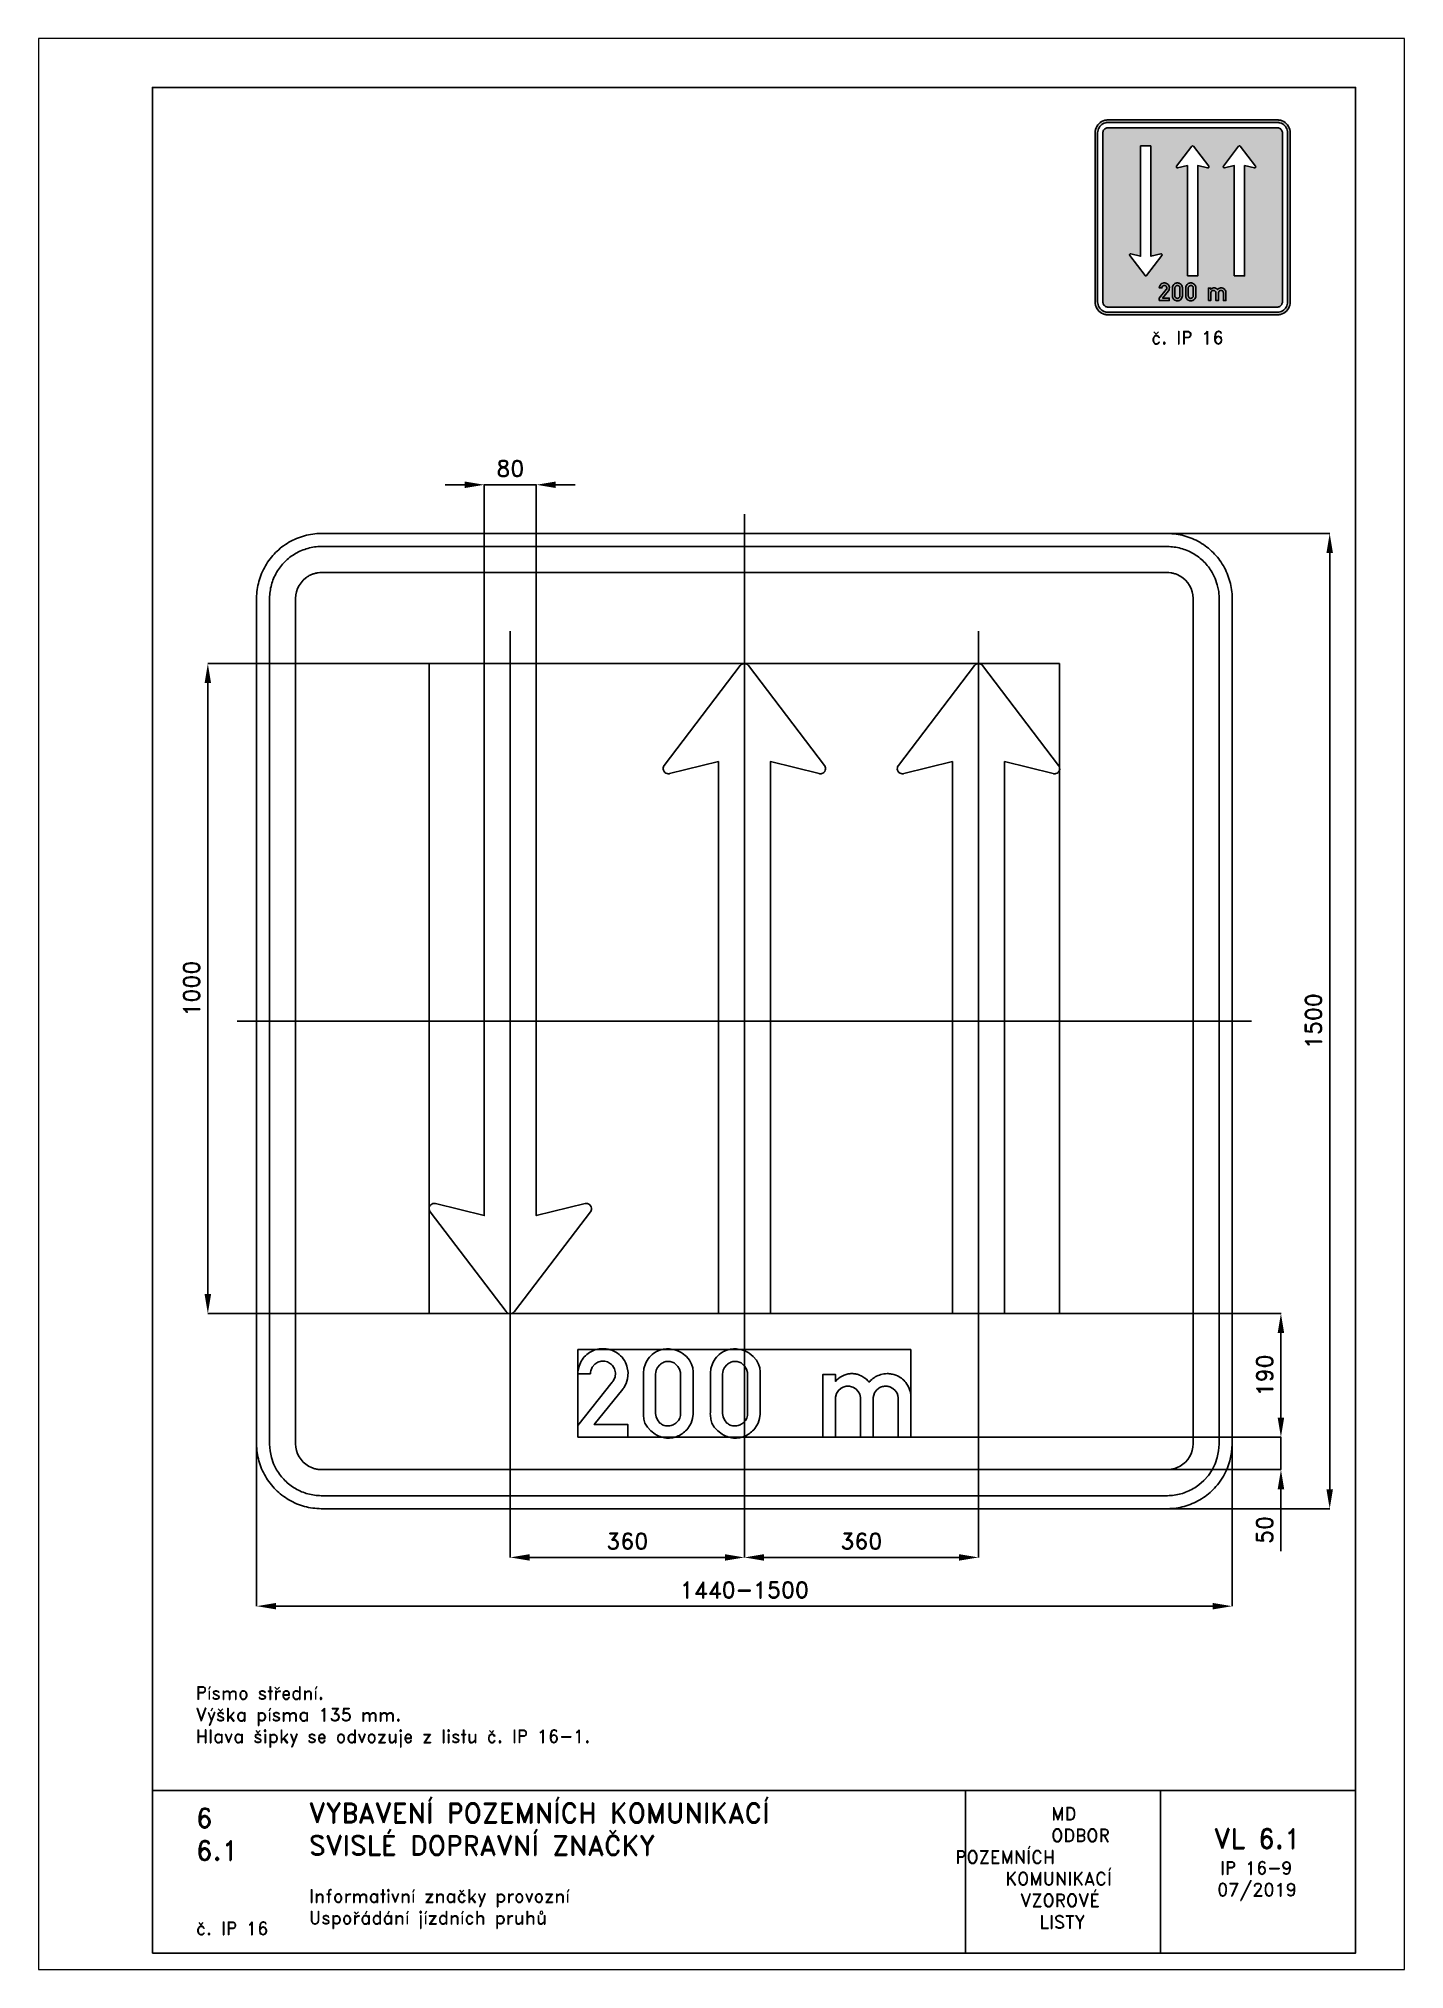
# Paper-space layout 'IP 16-9' of a CAD drawing. Header units: millimetres. Extents: x 0 to 210, y 0 to 297.
# The model-space entities are those that its viewports show. They can reach past a viewport. Long polylines and large blocks are cut down to what shows.
import ezdxf

# ---------------------------------------------------------------- set-up
doc = ezdxf.new("R2010")
doc.units = ezdxf.units.MM
doc.header["$LTSCALE"] = 5
doc.linetypes.add('ČERCHOVANÁX2', pattern=[2, 1, -0.5, 0, -0.5])
doc.linetypes.add('ČÁRKOVANÁX2', pattern=[1.5, 1, -0.5])
for name, color, linetype in [('Kóty', 2, 'Continuous'), ('Rozpiska', 7, 'Continuous'), ('Značka', 7, 'Continuous')]:
    doc.layers.add(name, color=color, linetype=linetype)
doc.layers.add('Rámeček', color=6, linetype='Continuous', plot=False)
doc.styles.get("Standard").update_dxf_attribs({"font": 'romand.shx', "height": 25})
doc.dimstyles.get("Standard").update_dxf_attribs({"dimtxt": 25, "dimasz": 30, "dimexe": 0.18, "dimexo": 0.0625, "dimgap": 12.5, "dimtad": 1, "dimdec": 0, "dimzin": 0, "dimdsep": 46, "dimtxsty": 'Standard', "dimcen": 0.09, "dimadec": 0, "dimazin": 0, "dimtfac": 1, "dimtdec": 0, "dimtofl": 0, "dimtmove": 0, "dimatfit": 3, "dimfxl": 1, "dimtolj": 1, "dimtzin": 0, "dimarcsym": 0})

psp = doc.layouts.new('IP 16-9')

# ---------------------------------------------------------------- texts
at = {"layer": 'Rozpiska', "color": 7, "attachment_point": 1}
for s, width, gutter_width, heights, insert, char_height in [('\\pi8.61905;č. IP 16', 30, 125, [0], (162.44, 252), 2), ('\\PPísmo střední.\\PVýška písma 135 mm.{\\H1.83333x; }\\PHlava šipky se odvozuje z listu č. IP 16-1.{\\H1.55556x; }', 155.5011, 100, [0], (24.16, 46.86), 2), ('6', 149.0422, 100, [0], (24.17, 24.77), 3), ('{\\C6;VYBAVENÍ POZEMNÍCH KOMUNIKACÍ\\P}SVISLÉ DOPRAVNÍ ZNAČKY{\\H1.34524x; }', 149.0422, 100, [0], (41.56, 25.56), 3), ('\\pi14.7414;{\\C6;MD\\P\\pi2.36044;}ODBOR POZEMNÍCH{\\H1.57143x; }\\P\\pi7.69378;KOMUNIKACÍ{\\H1.5x; }\\P\\pi9.97949;{\\C6;VZOROVÉ\\H1.47619x; \\H0.67742x;\\P\\pi12.93187;LISTY\\H1.26984x; }', 33.1018, 100, [0], (140.95, 24.95), 2), ('\\pi1.03113;{\\H1.5x;\\C6;VL 6.1\\P\\pi1.98348;\\H0.66667x;IP 16-9\\H1.66666x; \\H0.6x;\\P\\pi1.5549;07/2019\\H1.80159x; }', 16.0623, 100, [0], (179.66, 21.61), 2), ('6.1', 149.0422, 100, [0], (24.17, 19.78), 3), ('{\\C6;Informativní značky provozní\\P}Uspořádání jízdních pruhů{\\H1.83333x; }', 149.0422, 100, [0], (41.56, 12.29), 2), ('{\\C6;č. IP 16}', 18.3305, 100, [2.67], (24.18, 7.3), 2)]:
    psp.add_mtext_dynamic_manual_height_columns(s, width=width, gutter_width=gutter_width, heights=heights, dxfattribs=dict(at, insert=insert, char_height=char_height))

msp = doc.modelspace()

# ---------------------------------------------------------------- blocks, each defined once
blk = doc.blocks.new('*D0')
at = {"layer": 'Defpoints', "color": 0, "transparency": 16777216}
for p in [(-360, -500), (0, -780.0625), (0, -825)]:
    blk.add_point(p, dxfattribs=at)
at = {"layer": 'Kóty', "color": 0, "lineweight": -2, "transparency": 16777216}
for p, q in [((-360, -500.0625), (-360, -825.18)), ((0, -780.125), (0, -825.18)), ((-330, -825), (-30, -825))]:
    blk.add_line(p, q, dxfattribs=at)
at = {"layer": 'Kóty', "color": 0, "transparency": 16777216}
for points in [[(-330, -820), (-330, -830), (-360, -825)], [(-30, -820), (-30, -830), (0, -825)]]:
    blk.add_solid(points, dxfattribs=at)
at = {"layer": 'Kóty', "color": 0, "transparency": 16777216, "insert": (-180, -800), "char_height": 25, "attachment_point": 5}
blk.add_mtext('\\A1;360', dxfattribs=at)
blk = doc.blocks.new('*D1')
at = {"layer": 'Defpoints', "color": 0, "transparency": 16777216}
for p in [(360, -500), (0, -780), (0, -825)]:
    blk.add_point(p, dxfattribs=at)
at = {"layer": 'Kóty', "color": 0, "lineweight": -2, "transparency": 16777216}
for p, q in [((360, -500.0625), (360, -825.18)), ((0, -780.0625), (0, -825.18)), ((330, -825), (30, -825))]:
    blk.add_line(p, q, dxfattribs=at)
at = {"layer": 'Kóty', "color": 0, "transparency": 16777216}
for points in [[(30, -820), (30, -830), (0, -825)], [(330, -820), (330, -830), (360, -825)]]:
    blk.add_solid(points, dxfattribs=at)
at = {"layer": 'Kóty', "color": 0, "transparency": 16777216, "insert": (180, -800), "char_height": 25, "attachment_point": 5}
blk.add_mtext('\\A1;360', dxfattribs=at)
blk = doc.blocks.new('*D2')
at = {"layer": 'Defpoints', "color": 0, "transparency": 16777216}
for p in [(-750, -507.4), (750, -603.9), (750, -900)]:
    blk.add_point(p, dxfattribs=at)
at = {"layer": 'Kóty', "color": 0, "lineweight": -2, "transparency": 16777216}
for p, q in [((-750, -507.5), (-750, -900.2)), ((750, -603.9), (750, -900.2)), ((-720, -900), (720, -900))]:
    blk.add_line(p, q, dxfattribs=at)
at = {"layer": 'Kóty', "color": 0, "transparency": 16777216}
for points in [[(-720, -895), (-720, -905), (-750, -900)], [(720, -895), (720, -905), (750, -900)]]:
    blk.add_solid(points, dxfattribs=at)
at = {"layer": 'Kóty', "color": 0, "transparency": 16777216, "insert": (0, -875), "char_height": 25, "attachment_point": 5}
blk.add_mtext('\\A1;1440-1500', dxfattribs=at)
blk = doc.blocks.new('*D3')
at = {"layer": 'Defpoints', "color": 0, "transparency": 16777216}
for p in [(-825, 550), (-484.79, 550), (-484.79, -450)]:
    blk.add_point(p, dxfattribs=at)
at = {"layer": 'Kóty', "color": 0, "lineweight": -2, "transparency": 16777216}
for p, q in [((-484.8525, 550), (-825.18, 550)), ((-825, -420), (-825, 520)), ((-484.8525, -450), (-825.18, -450))]:
    blk.add_line(p, q, dxfattribs=at)
at = {"layer": 'Kóty', "color": 0, "transparency": 16777216}
for points in [[(-830, 520), (-820, 520), (-825, 550)], [(-830, -420), (-820, -420), (-825, -450)]]:
    blk.add_solid(points, dxfattribs=at)
at = {"layer": 'Kóty', "color": 0, "transparency": 16777216, "insert": (-850, 50), "char_height": 25, "attachment_point": 5, "rotation": 90}
blk.add_mtext('\\A1;1000', dxfattribs=at)
blk = doc.blocks.new('*D4')
at = {"layer": 'Defpoints', "color": 0, "transparency": 16777216}
for p in [(256, -640), (589.2, -690), (825, -690)]:
    blk.add_point(p, dxfattribs=at)
at = {"layer": 'Kóty', "color": 0, "lineweight": -2, "transparency": 16777216}
for p, q in [((825, -610), (825, -580)), ((256.1, -640), (825.2, -640)), ((589.2, -690), (825.2, -690)), ((825, -720), (825, -815.5))]:
    blk.add_line(p, q, dxfattribs=at)
at = {"layer": 'Kóty', "color": 0, "transparency": 16777216}
for points in [[(820, -610), (830, -610), (825, -640)], [(820, -720), (830, -720), (825, -690)]]:
    blk.add_solid(points, dxfattribs=at)
at = {"layer": 'Kóty', "color": 0, "transparency": 16777216, "insert": (800, -782.7), "char_height": 25, "attachment_point": 5, "rotation": 90}
blk.add_mtext('\\A1;50', dxfattribs=at)
blk = doc.blocks.new('*D5')
at = {"layer": 'Defpoints', "color": 0, "transparency": 16777216}
for p in [(484.79, -450), (825, -450), (256.03, -640)]:
    blk.add_point(p, dxfattribs=at)
at = {"layer": 'Kóty', "color": 0, "lineweight": -2, "transparency": 16777216}
for p, q in [((484.8525, -450), (825.18, -450)), ((825, -610), (825, -480)), ((256.0925, -640), (825.18, -640))]:
    blk.add_line(p, q, dxfattribs=at)
at = {"layer": 'Kóty', "color": 0, "transparency": 16777216}
for points in [[(820, -480), (830, -480), (825, -450)], [(820, -610), (830, -610), (825, -640)]]:
    blk.add_solid(points, dxfattribs=at)
at = {"layer": 'Kóty', "color": 0, "transparency": 16777216, "insert": (800, -545), "char_height": 25, "attachment_point": 5, "rotation": 90}
blk.add_mtext('\\A1;190', dxfattribs=at)
blk = doc.blocks.new('*D6')
at = {"layer": 'Defpoints', "color": 0, "transparency": 16777216}
for p in [(609.8, 750), (900, 750), (613.8, -750)]:
    blk.add_point(p, dxfattribs=at)
at = {"layer": 'Kóty', "color": 0, "lineweight": -2, "transparency": 16777216}
for p, q in [((609.8, 750), (900.2, 750)), ((900, -720), (900, 720)), ((613.8, -750), (900.2, -750))]:
    blk.add_line(p, q, dxfattribs=at)
at = {"layer": 'Kóty', "color": 0, "transparency": 16777216}
for points in [[(895, 720), (905, 720), (900, 750)], [(895, -720), (905, -720), (900, -750)]]:
    blk.add_solid(points, dxfattribs=at)
at = {"layer": 'Kóty', "color": 0, "transparency": 16777216, "insert": (875, 0), "char_height": 25, "attachment_point": 5, "rotation": 90}
blk.add_mtext('\\A1;1500', dxfattribs=at)
blk = doc.blocks.new('*D7')
at = {"layer": 'Defpoints', "color": 0, "transparency": 16777216}
for p in [(-320, 825), (-400, 550), (-320, 550)]:
    blk.add_point(p, dxfattribs=at)
at = {"layer": 'Kóty', "color": 0, "lineweight": -2, "transparency": 16777216}
for p, q in [((-430, 825), (-460, 825)), ((-400, 550.0625), (-400, 825.18)), ((-320, 550.0625), (-320, 825.18)), ((-290, 825), (-260, 825))]:
    blk.add_line(p, q, dxfattribs=at)
at = {"layer": 'Kóty', "color": 0, "transparency": 16777216}
for points in [[(-430, 830), (-430, 820), (-400, 825)], [(-290, 830), (-290, 820), (-320, 825)]]:
    blk.add_solid(points, dxfattribs=at)
at = {"layer": 'Kóty', "color": 0, "transparency": 16777216, "insert": (-360, 850), "char_height": 25, "attachment_point": 5}
blk.add_mtext('\\A1;80', dxfattribs=at)

# ---------------------------------------------------------------- dimensions: what is measured, and where the dimension line sits
at = {"layer": 'Kóty'}
for base, p1, p2, picture, middle in [((-320, 825), (-400, 550), (-320, 550), '*D7', (-360, 850)), ((0, -825), (-360, -500), (0, -780.0625), '*D0', (-180, -800)), ((0, -825), (360, -500), (0, -780), '*D1', (180, -800))]:
    dim = msp.add_linear_dim(base=base, p1=p1, p2=p2, dimstyle='Standard', dxfattribs=at)
    dim.commit()
    dim.dimension.update_dxf_attribs({"geometry": picture, "text_midpoint": middle})
for base, p1, p2, picture, middle in [((900, 750), (613.7639, -750), (609.7605, 750), '*D6', (875, 0)), ((-825, 550), (-484.79, -450), (-484.79, 550), '*D3', (-850, 50)), ((825, -450), (256.03, -640), (484.79, -450), '*D5', (800, -545)), ((825, -690), (256.03, -640), (589.157, -690), '*D4', (800, -782.7381))]:
    dim = msp.add_linear_dim(base=base, p1=p1, p2=p2, angle=90, dimstyle='Standard', dxfattribs=at)
    dim.commit()
    dim.dimension.update_dxf_attribs({"geometry": picture, "text_midpoint": middle})
dim = msp.add_linear_dim(base=(750, -900), p1=(-750, -507.4144), p2=(750, -603.8615), text='1440-1500', dimstyle='Standard', dxfattribs=at)
dim.commit()
dim.dimension.update_dxf_attribs({"geometry": '*D2', "text_midpoint": (0, -875)})

# ---------------------------------------------------------------- linework, layer by layer
at = {"layer": 'Kóty'}
for points in [[(-400, 825), (-320, 825)], [(825, -690), (825, -640)]]:
    msp.add_lwpolyline(points, dxfattribs=at)
at = {"layer": 'Značka', "color": 6, "linetype": 'ČERCHOVANÁX2', "ltscale": 5}
for points in [[(0, -780), (0, 780)], [(-360, -500), (-360, 600)], [(360, -500), (360, 600)], [(780, 0), (-780, 0)]]:
    msp.add_lwpolyline(points, dxfattribs=at)
at = {"layer": 'Značka', "color": 5}
for points in [[(-650, -750), (-650.39, -749.9988), (-650.79, -749.9969, -0.032183), (-663.7, -749.0925, -0.0354395), (-676.39, -746.4557, -0.036257), (-688.66, -742.3068, -0.0344302), (-700.23, -736.4713, -0.0337135), (-711, -729.2849, -0.034097), (-720.71, -720.7107, -0.0342145), (-729.29, -711.0064, -0.0342268), (-736.47, -700.2266, -0.0340428), (-742.27, -688.6512, -0.0334252), (-746.46, -676.3873, -0.0341747), (-749.14, -663.6918, -0.0367361), (-750, -650.785), (-750, -650.393), (-750, -650), (-750, 650), (-750, 650.39), (-750, 650.79, -0.0321975), (-749.09, 663.7, -0.0354674), (-746.46, 676.39, -0.0363203), (-742.31, 688.66, -0.0344709), (-736.47, 700.23, -0.0337211), (-729.29, 711, -0.0340992), (-720.71, 720.71, -0.0342018), (-711.01, 729.29, -0.0342246), (-700.23, 736.47, -0.0340515), (-688.65, 742.27, -0.0334153), (-676.39, 746.46, -0.0341236), (-663.69, 749.14, -0.0367442), (-650.79, 750), (-650.39, 750), (-650, 750), (650, 750), (650.39, 750), (650.79, 750, -0.0321821), (663.7, 749.09, -0.0354474), (676.39, 746.46, -0.0362719), (688.66, 742.31, -0.0344334), (700.23, 736.47, -0.0337229), (711, 729.28, -0.0340912), (720.71, 720.71, -0.0342207), (729.29, 711.01, -0.0342246), (736.47, 700.23, -0.0340384), (742.27, 688.65, -0.0334249), (746.46, 676.39, -0.034173), (749.14, 663.69, -0.0367364), (750, 650.79), (750, 650.39), (750, 650), (750, -650), (750, -650.393), (750, -650.785), (749.09, -663.6978), (746.46, -676.3873), (742.31, -688.6591), (736.47, -700.2266), (729.28, -711.0042, -0.0341063), (720.71, -720.7107, -0.0342027), (711.01, -729.2931, -0.034227), (700.23, -736.4713, -0.0340442), (688.65, -742.2651, -0.0334113), (676.39, -746.4557, -0.0341218), (663.69, -749.1355, -0.0367434), (650.79, -749.9969), (650.39, -749.9989), (650, -750), (-650, -750)], [(-650, -730), (-650.31, -729.9991), (-650.63, -729.9975, -0.0321839), (-660.96, -729.274, -0.035448), (-671.11, -727.1646, -0.0362817), (-680.93, -723.8454, -0.0344216), (-690.18, -719.1771, -0.0337453), (-698.8, -713.4279, -0.0341022), (-706.57, -706.5685, -0.034186), (-713.43, -698.8051, -0.0342028), (-719.18, -690.1812), (-723.81, -680.921), (-727.16, -671.1098), (-729.31, -660.9534), (-730, -650.628), (-730, -650.314), (-730, -650), (-730, 650), (-730, 650.31), (-730, 650.63, -0.0321794), (-729.27, 660.96, -0.0354889), (-727.16, 671.11, -0.0362814), (-723.85, 680.93, -0.0344198), (-719.18, 690.18, -0.033728), (-713.43, 698.8, -0.0340731), (-706.57, 706.57, -0.0342387), (-698.81, 713.43, -0.0341991), (-690.18, 719.18, -0.0340344), (-680.92, 723.81, -0.0334143), (-671.11, 727.16, -0.0341236), (-660.95, 729.31, -0.0367402), (-650.63, 730), (-650.31, 730), (-650, 730), (650, 730), (650.31, 730), (650.63, 730, -0.032183), (660.96, 729.27, -0.0354467), (671.11, 727.16, -0.0362744), (680.93, 723.85, -0.0344144), (690.18, 719.18, -0.033745), (698.8, 713.43, -0.0340968), (706.57, 706.57, -0.0341871), (713.43, 698.81, -0.0342063), (719.18, 690.18), (723.81, 680.92), (727.16, 671.11), (729.31, 660.95), (730, 650.63), (730, 650.31), (730, 650), (730, -650), (730, -650.314), (730, -650.628), (729.27, -660.9582), (727.16, -671.1098), (723.85, -680.9273), (719.18, -690.1812), (713.43, -698.8034), (706.57, -706.5685), (698.81, -713.4345, -0.0342057), (690.18, -719.1771, -0.0340314), (680.92, -723.8121, -0.0334215), (671.11, -727.1646, -0.0341218), (660.95, -729.3084, -0.0367439), (650.63, -729.9975), (650.31, -729.9991), (650, -730), (-650, -730)], [(-650, -690), (650, -690), (650.16, -689.9995), (650.31, -689.9988, 0.0321848), (655.48, -689.637, 0.0354594), (660.55, -688.5823, 0.0362767), (665.46, -686.9227), (670.09, -684.5885), (674.4, -681.714), (678.28, -678.2843), (681.72, -674.4026), (684.59, -670.0906), (686.91, -665.4605), (688.58, -660.5549), (689.65, -655.4767), (690, -650.314), (690, -650.157), (690, -650), (690, 650), (690, 650.16), (690, 650.31), (689.64, 655.48), (688.58, 660.55), (686.92, 665.46), (684.59, 670.09), (681.71, 674.4), (678.28, 678.28), (674.4, 681.72), (670.09, 684.59), (665.46, 686.91, 0.0334086), (660.55, 688.58, 0.0341855), (655.48, 689.65, 0.0367465), (650.31, 690), (650.16, 690), (650, 690), (-650, 690), (-650.16, 690), (-650.31, 690, 0.0321848), (-655.48, 689.64, 0.0354579), (-660.55, 688.58, 0.0362712), (-665.46, 686.92, 0.0343823), (-670.09, 684.59, 0.0336505), (-674.4, 681.71), (-678.28, 678.28), (-681.72, 674.4), (-684.59, 670.09), (-686.91, 665.46), (-688.58, 660.55), (-689.65, 655.48), (-690, 650.31), (-690, 650.16), (-690, 650), (-690, -650), (-690, -650.157), (-690, -650.314), (-689.64, -655.4791), (-688.58, -660.5549), (-686.92, -665.4636), (-684.59, -670.0906), (-681.71, -674.4017), (-678.28, -678.2843), (-674.4, -681.7172), (-670.09, -684.5885), (-665.46, -686.9061, 0.0334044), (-660.55, -688.5823, 0.0341611), (-655.48, -689.6542, 0.0367494), (-650.31, -689.9988), (-650.16, -689.9996), (-650, -690)], [(-320, 550), (-400, 550), (-400, -275.21), (-400, -299.21), (-474.96, -280.66), (-475.35, -280.58), (-475.74, -280.51, 0.0524344), (-477.31, -280.43, 0.0527412), (-478.87, -280.68), (-480.7, -281.38), (-482.3, -282.54), (-483.58, -284.03), (-484.44, -285.8), (-484.86, -287.72), (-484.79, -289.68), (-484.4, -291.22), (-483.7, -292.62), (-483.48, -292.95), (-483.25, -293.27), (-366.37, -446.85), (-366.13, -447.13), (-365.89, -447.41), (-364.81, -448.42), (-363.55, -449.17), (-361.83, -449.73), (-360, -450), (-358.18, -449.71), (-356.45, -449.17), (-355.18, -448.41), (-354.11, -447.41), (-353.87, -447.13), (-353.63, -446.85), (-236.75, -293.27), (-236.52, -292.95), (-236.3, -292.62), (-235.6, -291.21), (-235.21, -289.68), (-235.13, -287.72), (-235.56, -285.8), (-236.42, -284.03), (-237.7, -282.54), (-239.3, -281.39), (-241.13, -280.68), (-242.69, -280.42, 0.0574541), (-244.26, -280.51), (-244.65, -280.58), (-245.04, -280.66), (-320, -299.21), (-320, 550)], [(-40, -450), (40, -450), (40, 375.21), (40, 399.21), (114.96, 380.66), (115.35, 380.58), (115.74, 380.51, 0.0524344), (117.31, 380.43, 0.0527412), (118.87, 380.68), (120.7, 381.38), (122.3, 382.54), (123.58, 384.03), (124.44, 385.8), (124.86, 387.72), (124.79, 389.68), (124.4, 391.22), (123.7, 392.62), (123.48, 392.95), (123.25, 393.27), (6.37, 546.85), (6.13, 547.13), (5.89, 547.41), (4.81, 548.42), (3.55, 549.17), (1.83, 549.73), (0, 550), (-1.82, 549.71), (-3.55, 549.17), (-4.82, 548.41), (-5.89, 547.41), (-6.13, 547.13), (-6.37, 546.85), (-123.25, 393.27), (-123.48, 392.95), (-123.7, 392.62), (-124.4, 391.21), (-124.79, 389.68), (-124.87, 387.72), (-124.44, 385.8), (-123.58, 384.03), (-122.3, 382.54), (-120.7, 381.39), (-118.87, 380.68), (-117.31, 380.42, 0.0574541), (-115.74, 380.51), (-115.35, 380.58), (-114.96, 380.66), (-40, 399.21), (-40, -450)], [(320, -450), (400, -450), (400, 375.21), (400, 399.21), (474.96, 380.66), (475.35, 380.58), (475.74, 380.51), (477.31, 380.43, 0.0527412), (478.87, 380.68), (480.7, 381.38), (482.3, 382.54), (483.58, 384.03), (484.44, 385.8), (484.86, 387.72), (484.79, 389.68), (484.4, 391.22), (483.7, 392.62), (483.48, 392.95), (483.25, 393.27), (366.37, 546.85), (366.13, 547.13), (365.89, 547.41), (364.81, 548.42), (363.55, 549.17), (361.83, 549.73), (360, 550), (358.18, 549.71), (356.45, 549.17), (355.18, 548.41), (354.11, 547.41), (353.87, 547.13), (353.63, 546.85), (236.75, 393.27), (236.52, 392.95), (236.3, 392.62), (235.6, 391.21), (235.21, 389.68), (235.13, 387.72), (235.56, 385.8), (236.42, 384.03), (237.7, 382.54), (239.3, 381.39), (241.13, 380.68), (242.69, 380.42, 0.0574541), (244.26, 380.51), (244.65, 380.58), (245.04, 380.66), (320, 399.21), (320, -450)], [(-256.03, -640), (-256.03, -621.958), (-203.22, -555.498), (-202.45, -554.521), (-201.71, -553.516), (-198.85, -547.512), (-198.22, -540.887), (-199.61, -534.894), (-203.01, -529.694, 0.0982346), (-208.99, -525.033, 0.106106), (-216.25, -523.098, 0.106167), (-223.63, -524.027, 0.0999685), (-230.11, -527.837), (-234.15, -532.512), (-236.31, -538.159), (-236.64, -540.244), (-236.82, -542.35), (-256.03, -542.35), (-255.98, -540.535), (-255.89, -538.722), (-254.29, -530.616), (-250.83, -523.042, -0.0720932), (-244.4, -514.743, -0.0721515), (-235.92, -508.614, -0.0614748), (-227.77, -505.261, -0.0599347), (-219.03, -503.959, -0.0830637), (-206.56, -505.412, -0.0870209), (-195.24, -510.92, -0.0877339), (-186.16, -519.658, -0.0878147), (-180.63, -530.903), (-178.91, -540.504), (-179.73, -550.253), (-181.84, -557.506), (-185.48, -564.034), (-186.2, -565.02), (-186.94, -565.989), (-230.8, -620.734), (-178.97, -620.734), (-178.97, -640), (-256.03, -640)], [(-155.34, -544.094), (-155.35, -542.884), (-155.34, -541.675), (-154.46, -534.293), (-152.12, -527.162, -0.079491), (-145.92, -516.976, -0.0890461), (-136.81, -509.43, -0.0598101), (-129.83, -506.201, -0.0520107), (-122.29, -504.592, -0.0620122), (-112.46, -504.58, -0.0645235), (-102.96, -507.011, -0.0554083), (-95.61, -510.687), (-89.25, -515.884), (-84.57, -521.502), (-81.19, -527.964), (-79.46, -533.51), (-78.77, -539.256), (-78.74, -541.268), (-78.77, -543.278), (-78.77, -602.116), (-78.76, -603.325), (-78.77, -604.534), (-79.68, -611.531), (-81.99, -618.245), (-87.02, -626.695, -0.0659673), (-94.08, -633.545, -0.0610506), (-101.69, -638.187, -0.0641507), (-110.2, -640.802, -0.0696644), (-119.99, -641.323, -0.0674445), (-129.55, -639.198, -0.0568173), (-137.26, -635.548), (-144.06, -630.325), (-149.21, -624.754), (-152.92, -618.245), (-154.72, -612.326), (-155.34, -606.152), (-155.37, -604.131), (-155.34, -602.116), (-155.34, -544.094)], [(-52.33, -544.094), (-52.34, -542.884), (-52.33, -541.675), (-51.45, -534.293), (-49.11, -527.162, -0.079491), (-42.91, -516.976, -0.0890461), (-33.8, -509.43, -0.0598101), (-26.82, -506.201, -0.0520107), (-19.29, -504.592, -0.0620122), (-9.46, -504.58, -0.0645235), (0.05, -507.011, -0.0554083), (7.4, -510.687), (13.76, -515.884), (18.43, -521.502), (21.82, -527.964), (23.54, -533.51), (24.24, -539.256), (24.27, -541.268), (24.24, -543.278), (24.24, -602.116), (24.25, -603.325), (24.24, -604.534), (23.33, -611.531), (21.02, -618.245), (15.99, -626.695, -0.0659673), (8.92, -633.545, -0.0610506), (1.31, -638.187, -0.0641507), (-7.19, -640.802, -0.0696644), (-16.98, -641.323, -0.0674445), (-26.54, -639.198, -0.0568173), (-34.25, -635.548), (-41.06, -630.325), (-46.2, -624.754), (-49.91, -618.245), (-51.71, -612.326), (-52.33, -606.152), (-52.36, -604.131), (-52.33, -602.116), (-52.33, -544.094)], [(-136.81, -544.094), (-136.81, -602.116), (-136.82, -602.925), (-136.81, -603.733), (-135.86, -608.731), (-133.59, -613.408), (-129.76, -618.217, 0.0947302), (-124.71, -621.466, 0.108418), (-117.96, -622.799, 0.0875481), (-111.02, -621.466, 0.0781598), (-105.53, -618.612), (-101.34, -614.209), (-99.38, -610.531), (-98.36, -606.503), (-98.17, -604.314), (-98.12, -602.116), (-98.12, -544.094), (-98.25, -542.184), (-98.46, -540.283), (-99.73, -535.533), (-102.14, -531.198), (-106.72, -526.589, 0.0979295), (-112.62, -523.942, 0.0998364), (-119.19, -523.529, 0.0883358), (-125.51, -525.545, 0.0742349), (-130.17, -528.708), (-133.66, -533.055), (-135.4, -536.706), (-136.39, -540.62), (-136.63, -542.354), (-136.81, -544.094)], [(-33.8, -544.094), (-33.8, -602.116), (-33.81, -602.925), (-33.8, -603.733), (-32.85, -608.731), (-30.58, -613.408), (-26.75, -618.217, 0.0947302), (-21.71, -621.466, 0.108418), (-14.95, -622.799, 0.0875481), (-8.01, -621.466, 0.0781598), (-2.52, -618.612), (1.67, -614.209), (3.63, -610.531), (4.65, -606.503), (4.84, -604.314), (4.89, -602.116), (4.89, -544.094), (4.76, -542.184), (4.55, -540.283), (3.27, -535.533), (0.86, -531.198), (-3.72, -526.589, 0.0979295), (-9.61, -523.942, 0.0998364), (-16.18, -523.529, 0.0883358), (-22.51, -525.545, 0.0742349), (-27.16, -528.708), (-30.65, -533.055), (-32.39, -536.706), (-33.38, -540.62), (-33.62, -542.354), (-33.8, -544.094)], [(120.66, -639.986), (120.66, -543.517), (140.04, -543.517), (140.04, -554.261), (141.1, -553.087), (142.18, -551.941), (147.45, -547.642), (153.54, -544.558, -0.0497381), (159.36, -542.826, -0.0499281), (165.4, -542.28, -0.0446089), (170.78, -542.705, -0.0453626), (175.99, -544.08), (180.77, -546.2), (185.18, -549.03), (187.6, -550.943), (189.78, -553.108), (190.8, -554.331), (191.78, -555.597), (192.92, -554.243), (194.11, -552.925, -0.0720718), (201.34, -547.269, -0.0664649), (209.88, -543.756), (214.59, -542.683, -0.0358416), (219.38, -542.294, -0.0505108), (226.27, -542.853, -0.0496102), (232.97, -544.783, -0.0682931), (241.4, -549.328, -0.0733211), (248.21, -556.005), (252.23, -562.357), (254.83, -569.406), (255.46, -571.997), (255.86, -574.623), (255.96, -575.81), (256.03, -577), (256.03, -639.986), (236.66, -639.986), (236.66, -580.895), (236.64, -580.171), (236.61, -579.447), (236, -575.843), (234.68, -572.416), (232, -568.307), (228.33, -565.047), (223.5, -562.565, 0.0743145), (218.16, -561.587, 0.0807313), (212.29, -562.172, 0.0807337), (206.88, -564.583), (202.99, -567.785), (200.2, -571.923), (198.88, -575.415), (198.16, -579.081), (198.09, -579.609), (198.02, -580.136), (198.02, -639.986), (178.69, -639.986), (178.69, -580.516), (178.66, -579.707), (178.61, -578.898), (177.49, -574.076), (175.04, -569.716), (171.3, -565.774), (166.56, -563.092, 0.089034), (159.93, -561.603, 0.093647), (153.22, -562.544, 0.0732679), (148.64, -564.67), (144.85, -568.014), (141.72, -572.836), (140.21, -578.322), (140.12, -579.053), (140.04, -579.784), (140.04, -639.986), (120.66, -639.986)]]:
    msp.add_lwpolyline(points, format="xyb", dxfattribs=at)
at = {"layer": 'Značka', "color": 6, "linetype": 'ČÁRKOVANÁX2', "ltscale": 2.5}
for points in [[(-484.79, -450), (-484.79, 550), (484.79, 550), (484.79, -450), (-484.79, -450)], [(-256.03, -640), (-256.03, -505), (256.03, -505), (256.03, -640), (-256.03, -640)]]:
    msp.add_lwpolyline(points, dxfattribs=at)

msp.set_redraw_order([(e.dxf.handle, doc.entitydb.next_handle()) for e in msp.query("TEXT MTEXT ATTDEF DIMENSION ARC_DIMENSION")])  # texts and dimensions are drawn at this point

# ---------------------------------------------------------------- hatches: boundary and pattern name
at = {"layer": 'Značka'}
h = psp.add_hatch(color=170, dxfattribs=at)
h.dxf.hatch_style = 1
edge = h.paths.add_edge_path(flags=0)
edge.add_line((183.84, 260.5), (185.44, 260.5))
edge.add_line((185.44, 260.5), (185.44, 277))
edge.add_line((185.44, 277), (185.44, 277.48))
edge.add_line((185.44, 277.48), (186.94, 277.11))
edge.add_line((186.94, 277.11), (186.95, 277.11))
edge.add_line((186.95, 277.11), (186.96, 277.11))
edge.add_line((186.96, 277.11), (186.99, 277.11))
edge.add_line((186.99, 277.11), (187.02, 277.11))
edge.add_line((187.02, 277.11), (187.06, 277.13))
edge.add_line((187.06, 277.13), (187.09, 277.15))
edge.add_line((187.09, 277.15), (187.12, 277.18))
edge.add_line((187.12, 277.18), (187.13, 277.22))
edge.add_line((187.13, 277.22), (187.14, 277.25))
edge.add_line((187.14, 277.25), (187.14, 277.29))
edge.add_line((187.14, 277.29), (187.13, 277.32))
edge.add_line((187.13, 277.32), (187.12, 277.35))
edge.add_line((187.12, 277.35), (187.11, 277.36))
edge.add_line((187.11, 277.36), (187.11, 277.37))
edge.add_line((187.11, 277.37), (184.77, 280.44))
edge.add_line((184.77, 280.44), (184.77, 280.44))
edge.add_line((184.77, 280.44), (184.76, 280.45))
edge.add_line((184.76, 280.45), (184.74, 280.47))
edge.add_line((184.74, 280.47), (184.72, 280.48))
edge.add_line((184.72, 280.48), (184.68, 280.49))
edge.add_line((184.68, 280.49), (184.64, 280.5))
edge.add_line((184.64, 280.5), (184.61, 280.49))
edge.add_line((184.61, 280.49), (184.57, 280.48))
edge.add_line((184.57, 280.48), (184.55, 280.47))
edge.add_line((184.55, 280.47), (184.53, 280.45))
edge.add_line((184.53, 280.45), (184.52, 280.44))
edge.add_line((184.52, 280.44), (184.52, 280.44))
edge.add_line((184.52, 280.44), (182.18, 277.37))
edge.add_line((182.18, 277.37), (182.17, 277.36))
edge.add_line((182.17, 277.36), (182.17, 277.35))
edge.add_line((182.17, 277.35), (182.16, 277.32))
edge.add_line((182.16, 277.32), (182.15, 277.29))
edge.add_line((182.15, 277.29), (182.15, 277.25))
edge.add_line((182.15, 277.25), (182.16, 277.22))
edge.add_line((182.16, 277.22), (182.17, 277.18))
edge.add_line((182.17, 277.18), (182.2, 277.15))
edge.add_line((182.2, 277.15), (182.23, 277.13))
edge.add_line((182.23, 277.13), (182.27, 277.11))
edge.add_line((182.27, 277.11), (182.3, 277.11))
edge.add_arc((182.31, 277.25), 0.14, 266.643, 279.796)
edge.add_line((182.33, 277.11), (182.34, 277.11))
edge.add_line((182.34, 277.11), (182.34, 277.11))
edge.add_line((182.34, 277.11), (183.84, 277.48))
edge.add_line((183.84, 277.48), (183.84, 260.5))
edge = h.paths.add_edge_path(flags=0)
edge.add_line((176.64, 260.5), (178.24, 260.5))
edge.add_line((178.24, 260.5), (178.24, 277))
edge.add_line((178.24, 277), (178.24, 277.48))
edge.add_line((178.24, 277.48), (179.74, 277.11))
edge.add_line((179.74, 277.11), (179.75, 277.11))
edge.add_line((179.75, 277.11), (179.76, 277.11))
edge.add_line((179.76, 277.11), (179.79, 277.11))
edge.add_line((179.79, 277.11), (179.82, 277.11))
edge.add_line((179.82, 277.11), (179.86, 277.13))
edge.add_line((179.86, 277.13), (179.89, 277.15))
edge.add_line((179.89, 277.15), (179.92, 277.18))
edge.add_line((179.92, 277.18), (179.93, 277.22))
edge.add_line((179.93, 277.22), (179.94, 277.25))
edge.add_line((179.94, 277.25), (179.94, 277.29))
edge.add_line((179.94, 277.29), (179.93, 277.32))
edge.add_line((179.93, 277.32), (179.92, 277.35))
edge.add_line((179.92, 277.35), (179.91, 277.36))
edge.add_line((179.91, 277.36), (179.91, 277.37))
edge.add_line((179.91, 277.37), (177.57, 280.44))
edge.add_line((177.57, 280.44), (177.57, 280.44))
edge.add_line((177.57, 280.44), (177.56, 280.45))
edge.add_line((177.56, 280.45), (177.54, 280.47))
edge.add_line((177.54, 280.47), (177.52, 280.48))
edge.add_line((177.52, 280.48), (177.48, 280.49))
edge.add_line((177.48, 280.49), (177.44, 280.5))
edge.add_line((177.44, 280.5), (177.41, 280.49))
edge.add_line((177.41, 280.49), (177.37, 280.48))
edge.add_line((177.37, 280.48), (177.35, 280.47))
edge.add_line((177.35, 280.47), (177.33, 280.45))
edge.add_line((177.33, 280.45), (177.32, 280.44))
edge.add_line((177.32, 280.44), (177.32, 280.44))
edge.add_line((177.32, 280.44), (174.98, 277.37))
edge.add_line((174.98, 277.37), (174.97, 277.36))
edge.add_line((174.97, 277.36), (174.97, 277.35))
edge.add_line((174.97, 277.35), (174.96, 277.32))
edge.add_line((174.96, 277.32), (174.95, 277.29))
edge.add_line((174.95, 277.29), (174.95, 277.25))
edge.add_line((174.95, 277.25), (174.96, 277.22))
edge.add_line((174.96, 277.22), (174.97, 277.18))
edge.add_line((174.97, 277.18), (175, 277.15))
edge.add_line((175, 277.15), (175.03, 277.13))
edge.add_line((175.03, 277.13), (175.07, 277.11))
edge.add_line((175.07, 277.11), (175.1, 277.11))
edge.add_arc((175.11, 277.25), 0.14, 266.643, 279.796)
edge.add_line((175.13, 277.11), (175.14, 277.11))
edge.add_line((175.14, 277.11), (175.14, 277.11))
edge.add_line((175.14, 277.11), (176.64, 277.48))
edge.add_line((176.64, 277.48), (176.64, 260.5))
edge = h.paths.add_edge_path(flags=0)
edge.add_line((171.04, 280.5), (169.44, 280.5))
edge.add_line((169.44, 280.5), (169.44, 264))
edge.add_line((169.44, 264), (169.44, 263.52))
edge.add_line((169.44, 263.52), (167.94, 263.89))
edge.add_line((167.94, 263.89), (167.94, 263.89))
edge.add_line((167.94, 263.89), (167.93, 263.89))
edge.add_line((167.93, 263.89), (167.9, 263.89))
edge.add_line((167.9, 263.89), (167.87, 263.89))
edge.add_line((167.87, 263.89), (167.83, 263.87))
edge.add_line((167.83, 263.87), (167.8, 263.85))
edge.add_line((167.8, 263.85), (167.77, 263.82))
edge.add_line((167.77, 263.82), (167.76, 263.78))
edge.add_line((167.76, 263.78), (167.75, 263.75))
edge.add_line((167.75, 263.75), (167.75, 263.71))
edge.add_line((167.75, 263.71), (167.76, 263.68))
edge.add_line((167.76, 263.68), (167.77, 263.65))
edge.add_line((167.77, 263.65), (167.77, 263.64))
edge.add_line((167.77, 263.64), (167.78, 263.63))
edge.add_line((167.78, 263.63), (170.12, 260.56))
edge.add_line((170.12, 260.56), (170.12, 260.56))
edge.add_line((170.12, 260.56), (170.13, 260.55))
edge.add_line((170.13, 260.55), (170.15, 260.53))
edge.add_line((170.15, 260.53), (170.17, 260.52))
edge.add_line((170.17, 260.52), (170.21, 260.51))
edge.add_line((170.21, 260.51), (170.24, 260.5))
edge.add_line((170.24, 260.5), (170.28, 260.51))
edge.add_line((170.28, 260.51), (170.32, 260.52))
edge.add_line((170.32, 260.52), (170.34, 260.53))
edge.add_line((170.34, 260.53), (170.36, 260.55))
edge.add_line((170.36, 260.55), (170.37, 260.56))
edge.add_line((170.37, 260.56), (170.37, 260.56))
edge.add_line((170.37, 260.56), (172.71, 263.63))
edge.add_line((172.71, 263.63), (172.71, 263.64))
edge.add_line((172.71, 263.64), (172.72, 263.65))
edge.add_line((172.72, 263.65), (172.73, 263.68))
edge.add_line((172.73, 263.68), (172.74, 263.71))
edge.add_line((172.74, 263.71), (172.74, 263.75))
edge.add_line((172.74, 263.75), (172.73, 263.78))
edge.add_line((172.73, 263.78), (172.72, 263.82))
edge.add_line((172.72, 263.82), (172.69, 263.85))
edge.add_line((172.69, 263.85), (172.66, 263.87))
edge.add_line((172.66, 263.87), (172.62, 263.89))
edge.add_line((172.62, 263.89), (172.59, 263.89))
edge.add_arc((172.58, 263.75), 0.14, 86.643, 99.796)
edge.add_line((172.56, 263.89), (172.55, 263.89))
edge.add_line((172.55, 263.89), (172.54, 263.89))
edge.add_line((172.54, 263.89), (171.04, 263.52))
edge.add_line((171.04, 263.52), (171.04, 280.5))
edge = h.paths.add_edge_path(flags=16)
edge.add_line((164.44, 254.9), (164.44, 254.9))
edge.add_line((164.44, 254.9), (164.43, 254.9))
edge.add_arc((164.44, 256.52), 1.62, 262.3336, 269.7074, ccw=False)
edge.add_arc((164.42, 256.36), 1.46, 254.1416, 262.2649, ccw=False)
edge.add_line((164.02, 254.96), (163.83, 255.02))
edge.add_line((163.83, 255.02), (163.64, 255.12))
edge.add_line((163.64, 255.12), (163.47, 255.23))
edge.add_line((163.47, 255.23), (163.31, 255.37))
edge.add_line((163.31, 255.37), (163.18, 255.52))
edge.add_line((163.18, 255.52), (163.06, 255.7))
edge.add_line((163.06, 255.7), (162.97, 255.88))
edge.add_line((162.97, 255.88), (162.9, 256.08))
edge.add_line((162.9, 256.08), (162.86, 256.28))
edge.add_line((162.86, 256.28), (162.84, 256.49))
edge.add_line((162.84, 256.49), (162.84, 256.49))
edge.add_line((162.84, 256.49), (162.84, 256.5))
edge.add_line((162.84, 256.5), (162.84, 282.5))
edge.add_line((162.84, 282.5), (162.84, 282.51))
edge.add_line((162.84, 282.51), (162.84, 282.51))
edge.add_line((162.84, 282.51), (162.86, 282.72))
edge.add_line((162.86, 282.72), (162.9, 282.92))
edge.add_line((162.9, 282.92), (162.97, 283.12))
edge.add_line((162.97, 283.12), (163.06, 283.3))
edge.add_line((163.06, 283.3), (163.18, 283.48))
edge.add_line((163.18, 283.48), (163.31, 283.63))
edge.add_line((163.31, 283.63), (163.47, 283.77))
edge.add_line((163.47, 283.77), (163.64, 283.88))
edge.add_line((163.64, 283.88), (163.83, 283.98))
edge.add_line((163.83, 283.98), (164.02, 284.04))
edge.add_arc((164.44, 282.59), 1.51, 98.104, 105.9305, ccw=False)
edge.add_arc((164.42, 282.68), 1.42, 89.5868, 98.0047, ccw=False)
edge.add_line((164.43, 284.1), (164.44, 284.1))
edge.add_line((164.44, 284.1), (164.44, 284.1))
edge.add_line((164.44, 284.1), (190.44, 284.1))
edge.add_line((190.44, 284.1), (190.45, 284.1))
edge.add_line((190.45, 284.1), (190.46, 284.1))
edge.add_arc((190.45, 282.48), 1.62, 82.298, 89.6717, ccw=False)
edge.add_arc((190.47, 282.64), 1.46, 74.1385, 82.2615, ccw=False)
edge.add_line((190.87, 284.04), (191.06, 283.98))
edge.add_line((191.06, 283.98), (191.25, 283.88))
edge.add_line((191.25, 283.88), (191.42, 283.77))
edge.add_line((191.42, 283.77), (191.58, 283.63))
edge.add_line((191.58, 283.63), (191.71, 283.48))
edge.add_line((191.71, 283.48), (191.83, 283.3))
edge.add_line((191.83, 283.3), (191.92, 283.12))
edge.add_line((191.92, 283.12), (191.99, 282.92))
edge.add_line((191.99, 282.92), (192.03, 282.72))
edge.add_line((192.03, 282.72), (192.04, 282.51))
edge.add_line((192.04, 282.51), (192.04, 282.51))
edge.add_line((192.04, 282.51), (192.04, 282.5))
edge.add_line((192.04, 282.5), (192.04, 256.5))
edge.add_line((192.04, 256.5), (192.04, 256.49))
edge.add_line((192.04, 256.49), (192.04, 256.49))
edge.add_line((192.04, 256.49), (192.03, 256.28))
edge.add_line((192.03, 256.28), (191.99, 256.08))
edge.add_line((191.99, 256.08), (191.92, 255.88))
edge.add_line((191.92, 255.88), (191.83, 255.7))
edge.add_line((191.83, 255.7), (191.71, 255.52))
edge.add_line((191.71, 255.52), (191.58, 255.37))
edge.add_line((191.58, 255.37), (191.42, 255.23))
edge.add_line((191.42, 255.23), (191.25, 255.12))
edge.add_line((191.25, 255.12), (191.06, 255.02))
edge.add_line((191.06, 255.02), (190.87, 254.96))
edge.add_line((190.87, 254.96), (190.66, 254.91))
edge.add_arc((190.47, 256.32), 1.42, 269.5815, 278.0002, ccw=False)
edge.add_line((190.46, 254.9), (190.45, 254.9))
edge.add_line((190.45, 254.9), (190.44, 254.9))
edge.add_line((190.44, 254.9), (164.44, 254.9))
edge = h.paths.add_edge_path(flags=0)
edge.add_line((164.44, 255.7), (190.44, 255.7))
edge.add_line((190.44, 255.7), (190.45, 255.7))
edge.add_line((190.45, 255.7), (190.45, 255.7))
edge.add_arc((190.45, 256.51), 0.811, 270.2947, 277.6654)
edge.add_line((190.55, 255.71), (190.66, 255.73))
edge.add_line((190.66, 255.73), (190.75, 255.76))
edge.add_line((190.75, 255.76), (190.85, 255.81))
edge.add_line((190.85, 255.81), (190.93, 255.87))
edge.add_line((190.93, 255.87), (191.01, 255.93))
edge.add_line((191.01, 255.93), (191.08, 256.01))
edge.add_line((191.08, 256.01), (191.14, 256.1))
edge.add_line((191.14, 256.1), (191.18, 256.19))
edge.add_line((191.18, 256.19), (191.22, 256.29))
edge.add_line((191.22, 256.29), (191.24, 256.39))
edge.add_line((191.24, 256.39), (191.24, 256.49))
edge.add_line((191.24, 256.49), (191.24, 256.5))
edge.add_line((191.24, 256.5), (191.24, 256.5))
edge.add_line((191.24, 256.5), (191.24, 282.5))
edge.add_line((191.24, 282.5), (191.24, 282.5))
edge.add_line((191.24, 282.5), (191.24, 282.51))
edge.add_line((191.24, 282.51), (191.24, 282.61))
edge.add_line((191.24, 282.61), (191.22, 282.71))
edge.add_line((191.22, 282.71), (191.18, 282.81))
edge.add_line((191.18, 282.81), (191.14, 282.9))
edge.add_line((191.14, 282.9), (191.08, 282.99))
edge.add_line((191.08, 282.99), (191.01, 283.07))
edge.add_line((191.01, 283.07), (190.93, 283.13))
edge.add_line((190.93, 283.13), (190.85, 283.19))
edge.add_line((190.85, 283.19), (190.75, 283.24))
edge.add_line((190.75, 283.24), (190.66, 283.27))
edge.add_line((190.66, 283.27), (190.55, 283.29))
edge.add_arc((190.45, 282.59), 0.71, 81.9422, 90.3565)
edge.add_line((190.45, 283.3), (190.45, 283.3))
edge.add_line((190.45, 283.3), (190.44, 283.3))
edge.add_line((190.44, 283.3), (164.44, 283.3))
edge.add_line((164.44, 283.3), (164.44, 283.3))
edge.add_line((164.44, 283.3), (164.44, 283.3))
edge.add_arc((164.44, 282.49), 0.811, 90.275, 97.6456)
edge.add_line((164.33, 283.29), (164.23, 283.27))
edge.add_line((164.23, 283.27), (164.13, 283.24))
edge.add_line((164.13, 283.24), (164.04, 283.19))
edge.add_line((164.04, 283.19), (163.96, 283.13))
edge.add_line((163.96, 283.13), (163.88, 283.07))
edge.add_line((163.88, 283.07), (163.81, 282.99))
edge.add_line((163.81, 282.99), (163.75, 282.9))
edge.add_line((163.75, 282.9), (163.71, 282.81))
edge.add_line((163.71, 282.81), (163.67, 282.71))
edge.add_line((163.67, 282.71), (163.65, 282.61))
edge.add_line((163.65, 282.61), (163.64, 282.51))
edge.add_line((163.64, 282.51), (163.64, 282.5))
edge.add_line((163.64, 282.5), (163.64, 282.5))
edge.add_line((163.64, 282.5), (163.64, 256.5))
edge.add_line((163.64, 256.5), (163.64, 256.5))
edge.add_line((163.64, 256.5), (163.64, 256.49))
edge.add_line((163.64, 256.49), (163.65, 256.39))
edge.add_line((163.65, 256.39), (163.67, 256.29))
edge.add_line((163.67, 256.29), (163.71, 256.19))
edge.add_line((163.71, 256.19), (163.75, 256.1))
edge.add_line((163.75, 256.1), (163.81, 256.01))
edge.add_line((163.81, 256.01), (163.88, 255.93))
edge.add_line((163.88, 255.93), (163.96, 255.87))
edge.add_line((163.96, 255.87), (164.04, 255.81))
edge.add_line((164.04, 255.81), (164.13, 255.76))
edge.add_line((164.13, 255.76), (164.23, 255.73))
edge.add_line((164.23, 255.73), (164.33, 255.71))
edge.add_arc((164.43, 256.41), 0.71, 262.0011, 270.4161)
edge.add_line((164.44, 255.7), (164.44, 255.7))
edge.add_line((164.44, 255.7), (164.44, 255.7))
edge = h.paths.add_edge_path()
edge.add_line((164.44, 254.5), (164.44, 254.5))
edge.add_line((164.44, 254.5), (164.43, 254.5))
edge.add_arc((164.44, 256.51), 2.01, 262.3031, 269.6755, ccw=False)
edge.add_arc((164.41, 256.33), 1.83, 254.2135, 262.3288, ccw=False)
edge.add_arc((164.36, 256.31), 1.79, 247.2084, 255.5118, ccw=False)
edge.add_line((163.67, 254.65), (163.44, 254.77))
edge.add_line((163.44, 254.77), (163.22, 254.91))
edge.add_line((163.22, 254.91), (163.03, 255.09))
edge.add_line((163.03, 255.09), (162.86, 255.28))
edge.add_line((162.86, 255.28), (162.71, 255.5))
edge.add_line((162.71, 255.5), (162.6, 255.73))
edge.add_line((162.6, 255.73), (162.51, 255.97))
edge.add_line((162.51, 255.97), (162.46, 256.23))
edge.add_line((162.46, 256.23), (162.44, 256.48))
edge.add_line((162.44, 256.48), (162.44, 256.49))
edge.add_line((162.44, 256.49), (162.44, 256.5))
edge.add_line((162.44, 256.5), (162.44, 282.5))
edge.add_line((162.44, 282.5), (162.44, 282.51))
edge.add_line((162.44, 282.51), (162.44, 282.52))
edge.add_line((162.44, 282.52), (162.46, 282.77))
edge.add_line((162.46, 282.77), (162.51, 283.03))
edge.add_line((162.51, 283.03), (162.6, 283.27))
edge.add_line((162.6, 283.27), (162.71, 283.5))
edge.add_line((162.71, 283.5), (162.86, 283.72))
edge.add_line((162.86, 283.72), (163.03, 283.91))
edge.add_line((163.03, 283.91), (163.22, 284.09))
edge.add_line((163.22, 284.09), (163.44, 284.23))
edge.add_line((163.44, 284.23), (163.67, 284.35))
edge.add_line((163.67, 284.35), (163.92, 284.43))
edge.add_arc((164.43, 282.6), 1.9, 98.0057, 105.8262, ccw=False)
edge.add_arc((164.42, 282.74), 1.76, 89.6049, 98.0232, ccw=False)
edge.add_line((164.43, 284.5), (164.44, 284.5))
edge.add_line((164.44, 284.5), (164.44, 284.5))
edge.add_line((164.44, 284.5), (190.44, 284.5))
edge.add_line((190.44, 284.5), (190.45, 284.5))
edge.add_line((190.45, 284.5), (190.46, 284.5))
edge.add_arc((190.45, 282.49), 2.01, 82.2788, 89.651, ccw=False)
edge.add_arc((190.47, 282.67), 1.83, 74.2417, 82.3587, ccw=False)
edge.add_arc((190.52, 282.69), 1.79, 67.2023, 75.5091, ccw=False)
edge.add_line((191.22, 284.35), (191.45, 284.23))
edge.add_line((191.45, 284.23), (191.66, 284.09))
edge.add_line((191.66, 284.09), (191.86, 283.91))
edge.add_line((191.86, 283.91), (192.03, 283.72))
edge.add_line((192.03, 283.72), (192.17, 283.5))
edge.add_line((192.17, 283.5), (192.29, 283.27))
edge.add_line((192.29, 283.27), (192.37, 283.03))
edge.add_line((192.37, 283.03), (192.43, 282.77))
edge.add_line((192.43, 282.77), (192.44, 282.52))
edge.add_line((192.44, 282.52), (192.44, 282.51))
edge.add_line((192.44, 282.51), (192.44, 282.5))
edge.add_line((192.44, 282.5), (192.44, 256.5))
edge.add_line((192.44, 256.5), (192.44, 256.49))
edge.add_line((192.44, 256.49), (192.44, 256.48))
edge.add_line((192.44, 256.48), (192.43, 256.23))
edge.add_line((192.43, 256.23), (192.37, 255.97))
edge.add_line((192.37, 255.97), (192.29, 255.73))
edge.add_line((192.29, 255.73), (192.17, 255.5))
edge.add_line((192.17, 255.5), (192.03, 255.28))
edge.add_line((192.03, 255.28), (191.86, 255.09))
edge.add_line((191.86, 255.09), (191.66, 254.91))
edge.add_line((191.66, 254.91), (191.45, 254.77))
edge.add_line((191.45, 254.77), (191.22, 254.65))
edge.add_line((191.22, 254.65), (190.97, 254.57))
edge.add_arc((190.45, 256.4), 1.9, 278.0047, 285.8248, ccw=False)
edge.add_arc((190.47, 256.26), 1.76, 269.6115, 278.0295, ccw=False)
edge.add_line((190.46, 254.5), (190.45, 254.5))
edge.add_line((190.45, 254.5), (190.44, 254.5))
edge.add_line((190.44, 254.5), (164.44, 254.5))
h = psp.add_hatch(color=170, dxfattribs=at)
h.dxf.hatch_style = 1
edge = h.paths.add_edge_path(flags=16)
edge.add_line((183.84, 260.5), (185.44, 260.5))
edge.add_line((185.44, 260.5), (185.44, 277))
edge.add_line((185.44, 277), (185.44, 277.48))
edge.add_line((185.44, 277.48), (186.94, 277.11))
edge.add_line((186.94, 277.11), (186.95, 277.11))
edge.add_line((186.95, 277.11), (186.96, 277.11))
edge.add_line((186.96, 277.11), (186.99, 277.11))
edge.add_line((186.99, 277.11), (187.02, 277.11))
edge.add_line((187.02, 277.11), (187.06, 277.13))
edge.add_line((187.06, 277.13), (187.09, 277.15))
edge.add_line((187.09, 277.15), (187.12, 277.18))
edge.add_line((187.12, 277.18), (187.13, 277.22))
edge.add_line((187.13, 277.22), (187.14, 277.25))
edge.add_line((187.14, 277.25), (187.14, 277.29))
edge.add_line((187.14, 277.29), (187.13, 277.32))
edge.add_line((187.13, 277.32), (187.12, 277.35))
edge.add_line((187.12, 277.35), (187.11, 277.36))
edge.add_line((187.11, 277.36), (187.11, 277.37))
edge.add_line((187.11, 277.37), (184.77, 280.44))
edge.add_line((184.77, 280.44), (184.77, 280.44))
edge.add_line((184.77, 280.44), (184.76, 280.45))
edge.add_line((184.76, 280.45), (184.74, 280.47))
edge.add_line((184.74, 280.47), (184.72, 280.48))
edge.add_line((184.72, 280.48), (184.68, 280.49))
edge.add_line((184.68, 280.49), (184.64, 280.5))
edge.add_line((184.64, 280.5), (184.61, 280.49))
edge.add_line((184.61, 280.49), (184.57, 280.48))
edge.add_line((184.57, 280.48), (184.55, 280.47))
edge.add_line((184.55, 280.47), (184.53, 280.45))
edge.add_line((184.53, 280.45), (184.52, 280.44))
edge.add_line((184.52, 280.44), (184.52, 280.44))
edge.add_line((184.52, 280.44), (182.18, 277.37))
edge.add_line((182.18, 277.37), (182.17, 277.36))
edge.add_line((182.17, 277.36), (182.17, 277.35))
edge.add_line((182.17, 277.35), (182.16, 277.32))
edge.add_line((182.16, 277.32), (182.15, 277.29))
edge.add_line((182.15, 277.29), (182.15, 277.25))
edge.add_line((182.15, 277.25), (182.16, 277.22))
edge.add_line((182.16, 277.22), (182.17, 277.18))
edge.add_line((182.17, 277.18), (182.2, 277.15))
edge.add_line((182.2, 277.15), (182.23, 277.13))
edge.add_line((182.23, 277.13), (182.27, 277.11))
edge.add_line((182.27, 277.11), (182.3, 277.11))
edge.add_arc((182.31, 277.25), 0.14, 266.643, 279.796)
edge.add_line((182.33, 277.11), (182.34, 277.11))
edge.add_line((182.34, 277.11), (182.34, 277.11))
edge.add_line((182.34, 277.11), (183.84, 277.48))
edge.add_line((183.84, 277.48), (183.84, 260.5))
edge = h.paths.add_edge_path(flags=16)
edge.add_line((176.64, 260.5), (178.24, 260.5))
edge.add_line((178.24, 260.5), (178.24, 277))
edge.add_line((178.24, 277), (178.24, 277.48))
edge.add_line((178.24, 277.48), (179.74, 277.11))
edge.add_line((179.74, 277.11), (179.75, 277.11))
edge.add_line((179.75, 277.11), (179.76, 277.11))
edge.add_line((179.76, 277.11), (179.79, 277.11))
edge.add_line((179.79, 277.11), (179.82, 277.11))
edge.add_line((179.82, 277.11), (179.86, 277.13))
edge.add_line((179.86, 277.13), (179.89, 277.15))
edge.add_line((179.89, 277.15), (179.92, 277.18))
edge.add_line((179.92, 277.18), (179.93, 277.22))
edge.add_line((179.93, 277.22), (179.94, 277.25))
edge.add_line((179.94, 277.25), (179.94, 277.29))
edge.add_line((179.94, 277.29), (179.93, 277.32))
edge.add_line((179.93, 277.32), (179.92, 277.35))
edge.add_line((179.92, 277.35), (179.91, 277.36))
edge.add_line((179.91, 277.36), (179.91, 277.37))
edge.add_line((179.91, 277.37), (177.57, 280.44))
edge.add_line((177.57, 280.44), (177.57, 280.44))
edge.add_line((177.57, 280.44), (177.56, 280.45))
edge.add_line((177.56, 280.45), (177.54, 280.47))
edge.add_line((177.54, 280.47), (177.52, 280.48))
edge.add_line((177.52, 280.48), (177.48, 280.49))
edge.add_line((177.48, 280.49), (177.44, 280.5))
edge.add_line((177.44, 280.5), (177.41, 280.49))
edge.add_line((177.41, 280.49), (177.37, 280.48))
edge.add_line((177.37, 280.48), (177.35, 280.47))
edge.add_line((177.35, 280.47), (177.33, 280.45))
edge.add_line((177.33, 280.45), (177.32, 280.44))
edge.add_line((177.32, 280.44), (177.32, 280.44))
edge.add_line((177.32, 280.44), (174.98, 277.37))
edge.add_line((174.98, 277.37), (174.97, 277.36))
edge.add_line((174.97, 277.36), (174.97, 277.35))
edge.add_line((174.97, 277.35), (174.96, 277.32))
edge.add_line((174.96, 277.32), (174.95, 277.29))
edge.add_line((174.95, 277.29), (174.95, 277.25))
edge.add_line((174.95, 277.25), (174.96, 277.22))
edge.add_line((174.96, 277.22), (174.97, 277.18))
edge.add_line((174.97, 277.18), (175, 277.15))
edge.add_line((175, 277.15), (175.03, 277.13))
edge.add_line((175.03, 277.13), (175.07, 277.11))
edge.add_line((175.07, 277.11), (175.1, 277.11))
edge.add_arc((175.11, 277.25), 0.14, 266.643, 279.796)
edge.add_line((175.13, 277.11), (175.14, 277.11))
edge.add_line((175.14, 277.11), (175.14, 277.11))
edge.add_line((175.14, 277.11), (176.64, 277.48))
edge.add_line((176.64, 277.48), (176.64, 260.5))
edge = h.paths.add_edge_path(flags=16)
edge.add_line((171.04, 280.5), (169.44, 280.5))
edge.add_line((169.44, 280.5), (169.44, 264))
edge.add_line((169.44, 264), (169.44, 263.52))
edge.add_line((169.44, 263.52), (167.94, 263.89))
edge.add_line((167.94, 263.89), (167.94, 263.89))
edge.add_line((167.94, 263.89), (167.93, 263.89))
edge.add_line((167.93, 263.89), (167.9, 263.89))
edge.add_line((167.9, 263.89), (167.87, 263.89))
edge.add_line((167.87, 263.89), (167.83, 263.87))
edge.add_line((167.83, 263.87), (167.8, 263.85))
edge.add_line((167.8, 263.85), (167.77, 263.82))
edge.add_line((167.77, 263.82), (167.76, 263.78))
edge.add_line((167.76, 263.78), (167.75, 263.75))
edge.add_line((167.75, 263.75), (167.75, 263.71))
edge.add_line((167.75, 263.71), (167.76, 263.68))
edge.add_line((167.76, 263.68), (167.77, 263.65))
edge.add_line((167.77, 263.65), (167.77, 263.64))
edge.add_line((167.77, 263.64), (167.78, 263.63))
edge.add_line((167.78, 263.63), (170.12, 260.56))
edge.add_line((170.12, 260.56), (170.12, 260.56))
edge.add_line((170.12, 260.56), (170.13, 260.55))
edge.add_line((170.13, 260.55), (170.15, 260.53))
edge.add_line((170.15, 260.53), (170.17, 260.52))
edge.add_line((170.17, 260.52), (170.21, 260.51))
edge.add_line((170.21, 260.51), (170.24, 260.5))
edge.add_line((170.24, 260.5), (170.28, 260.51))
edge.add_line((170.28, 260.51), (170.32, 260.52))
edge.add_line((170.32, 260.52), (170.34, 260.53))
edge.add_line((170.34, 260.53), (170.36, 260.55))
edge.add_line((170.36, 260.55), (170.37, 260.56))
edge.add_line((170.37, 260.56), (170.37, 260.56))
edge.add_line((170.37, 260.56), (172.71, 263.63))
edge.add_line((172.71, 263.63), (172.71, 263.64))
edge.add_line((172.71, 263.64), (172.72, 263.65))
edge.add_line((172.72, 263.65), (172.73, 263.68))
edge.add_line((172.73, 263.68), (172.74, 263.71))
edge.add_line((172.74, 263.71), (172.74, 263.75))
edge.add_line((172.74, 263.75), (172.73, 263.78))
edge.add_line((172.73, 263.78), (172.72, 263.82))
edge.add_line((172.72, 263.82), (172.69, 263.85))
edge.add_line((172.69, 263.85), (172.66, 263.87))
edge.add_line((172.66, 263.87), (172.62, 263.89))
edge.add_line((172.62, 263.89), (172.59, 263.89))
edge.add_arc((172.58, 263.75), 0.14, 86.643, 99.796)
edge.add_line((172.56, 263.89), (172.55, 263.89))
edge.add_line((172.55, 263.89), (172.54, 263.89))
edge.add_line((172.54, 263.89), (171.04, 263.52))
edge.add_line((171.04, 263.52), (171.04, 280.5))
edge = h.paths.add_edge_path()
edge.add_line((164.44, 255.7), (190.44, 255.7))
edge.add_line((190.44, 255.7), (190.45, 255.7))
edge.add_line((190.45, 255.7), (190.45, 255.7))
edge.add_arc((190.45, 256.51), 0.811, 270.2947, 277.6654)
edge.add_line((190.55, 255.71), (190.66, 255.73))
edge.add_line((190.66, 255.73), (190.75, 255.76))
edge.add_line((190.75, 255.76), (190.85, 255.81))
edge.add_line((190.85, 255.81), (190.93, 255.87))
edge.add_line((190.93, 255.87), (191.01, 255.93))
edge.add_line((191.01, 255.93), (191.08, 256.01))
edge.add_line((191.08, 256.01), (191.14, 256.1))
edge.add_line((191.14, 256.1), (191.18, 256.19))
edge.add_line((191.18, 256.19), (191.22, 256.29))
edge.add_line((191.22, 256.29), (191.24, 256.39))
edge.add_line((191.24, 256.39), (191.24, 256.49))
edge.add_line((191.24, 256.49), (191.24, 256.5))
edge.add_line((191.24, 256.5), (191.24, 256.5))
edge.add_line((191.24, 256.5), (191.24, 282.5))
edge.add_line((191.24, 282.5), (191.24, 282.5))
edge.add_line((191.24, 282.5), (191.24, 282.51))
edge.add_line((191.24, 282.51), (191.24, 282.61))
edge.add_line((191.24, 282.61), (191.22, 282.71))
edge.add_line((191.22, 282.71), (191.18, 282.81))
edge.add_line((191.18, 282.81), (191.14, 282.9))
edge.add_line((191.14, 282.9), (191.08, 282.99))
edge.add_line((191.08, 282.99), (191.01, 283.07))
edge.add_line((191.01, 283.07), (190.93, 283.13))
edge.add_line((190.93, 283.13), (190.85, 283.19))
edge.add_line((190.85, 283.19), (190.75, 283.24))
edge.add_line((190.75, 283.24), (190.66, 283.27))
edge.add_line((190.66, 283.27), (190.55, 283.29))
edge.add_arc((190.45, 282.59), 0.71, 81.9422, 90.3565)
edge.add_line((190.45, 283.3), (190.45, 283.3))
edge.add_line((190.45, 283.3), (190.44, 283.3))
edge.add_line((190.44, 283.3), (164.44, 283.3))
edge.add_line((164.44, 283.3), (164.44, 283.3))
edge.add_line((164.44, 283.3), (164.44, 283.3))
edge.add_arc((164.44, 282.49), 0.811, 90.275, 97.6456)
edge.add_line((164.33, 283.29), (164.23, 283.27))
edge.add_line((164.23, 283.27), (164.13, 283.24))
edge.add_line((164.13, 283.24), (164.04, 283.19))
edge.add_line((164.04, 283.19), (163.96, 283.13))
edge.add_line((163.96, 283.13), (163.88, 283.07))
edge.add_line((163.88, 283.07), (163.81, 282.99))
edge.add_line((163.81, 282.99), (163.75, 282.9))
edge.add_line((163.75, 282.9), (163.71, 282.81))
edge.add_line((163.71, 282.81), (163.67, 282.71))
edge.add_line((163.67, 282.71), (163.65, 282.61))
edge.add_line((163.65, 282.61), (163.64, 282.51))
edge.add_line((163.64, 282.51), (163.64, 282.5))
edge.add_line((163.64, 282.5), (163.64, 282.5))
edge.add_line((163.64, 282.5), (163.64, 256.5))
edge.add_line((163.64, 256.5), (163.64, 256.5))
edge.add_line((163.64, 256.5), (163.64, 256.49))
edge.add_line((163.64, 256.49), (163.65, 256.39))
edge.add_line((163.65, 256.39), (163.67, 256.29))
edge.add_line((163.67, 256.29), (163.71, 256.19))
edge.add_line((163.71, 256.19), (163.75, 256.1))
edge.add_line((163.75, 256.1), (163.81, 256.01))
edge.add_line((163.81, 256.01), (163.88, 255.93))
edge.add_line((163.88, 255.93), (163.96, 255.87))
edge.add_line((163.96, 255.87), (164.04, 255.81))
edge.add_line((164.04, 255.81), (164.13, 255.76))
edge.add_line((164.13, 255.76), (164.23, 255.73))
edge.add_line((164.23, 255.73), (164.33, 255.71))
edge.add_arc((164.43, 256.41), 0.71, 262.0011, 270.4161)
edge.add_line((164.44, 255.7), (164.44, 255.7))
edge.add_line((164.44, 255.7), (164.44, 255.7))
h = psp.add_hatch(color=255, dxfattribs=at)
h.dxf.hatch_style = 1
edge = h.paths.add_edge_path()
edge.add_line((179.86, 256.7), (179.86, 258.63))
edge.add_line((179.86, 258.63), (180.24, 258.63))
edge.add_line((180.24, 258.63), (180.24, 258.41))
edge.add_line((180.24, 258.41), (180.27, 258.44))
edge.add_line((180.27, 258.44), (180.29, 258.46))
edge.add_line((180.29, 258.46), (180.39, 258.55))
edge.add_line((180.39, 258.55), (180.51, 258.61))
edge.add_line((180.51, 258.61), (180.63, 258.64))
edge.add_arc((180.75, 258.05), 0.605, 89.483, 100.9162, ccw=False)
edge.add_arc((180.76, 258.05), 0.608, 80.3915, 90.6083, ccw=False)
edge.add_line((180.86, 258.65), (180.96, 258.62))
edge.add_line((180.96, 258.62), (181.06, 258.58))
edge.add_line((181.06, 258.58), (181.15, 258.52))
edge.add_line((181.15, 258.52), (181.2, 258.48))
edge.add_line((181.2, 258.48), (181.24, 258.44))
edge.add_line((181.24, 258.44), (181.26, 258.41))
edge.add_line((181.26, 258.41), (181.28, 258.39))
edge.add_line((181.28, 258.39), (181.3, 258.42))
edge.add_line((181.3, 258.42), (181.33, 258.44))
edge.add_line((181.33, 258.44), (181.47, 258.55))
edge.add_line((181.47, 258.55), (181.64, 258.62))
edge.add_line((181.64, 258.62), (181.74, 258.65))
edge.add_line((181.74, 258.65), (181.83, 258.65))
edge.add_arc((181.85, 257.97), 0.687, 79.5851, 91.1515, ccw=False)
edge.add_arc((181.84, 257.95), 0.704, 68.2502, 79.6107, ccw=False)
edge.add_arc((181.86, 257.95), 0.703, 53.7698, 69.3971, ccw=False)
edge.add_line((182.27, 258.51), (182.41, 258.38))
edge.add_line((182.41, 258.38), (182.49, 258.25))
edge.add_line((182.49, 258.25), (182.54, 258.11))
edge.add_line((182.54, 258.11), (182.55, 258.06))
edge.add_line((182.55, 258.06), (182.56, 258.01))
edge.add_line((182.56, 258.01), (182.56, 257.98))
edge.add_line((182.56, 257.98), (182.56, 257.96))
edge.add_line((182.56, 257.96), (182.56, 256.7))
edge.add_line((182.56, 256.7), (182.18, 256.7))
edge.add_line((182.18, 256.7), (182.18, 257.88))
edge.add_line((182.18, 257.88), (182.18, 257.9))
edge.add_line((182.18, 257.9), (182.18, 257.91))
edge.add_line((182.18, 257.91), (182.16, 257.98))
edge.add_line((182.16, 257.98), (182.14, 258.05))
edge.add_line((182.14, 258.05), (182.08, 258.13))
edge.add_line((182.08, 258.13), (182.01, 258.2))
edge.add_line((182.01, 258.2), (181.91, 258.25))
edge.add_arc((181.79, 257.9), 0.365, 71.0447, 88.0451)
edge.add_arc((181.78, 257.9), 0.37, 86.4314, 104.8936)
edge.add_line((181.69, 258.26), (181.58, 258.21))
edge.add_line((181.58, 258.21), (181.5, 258.14))
edge.add_line((181.5, 258.14), (181.45, 258.06))
edge.add_line((181.45, 258.06), (181.42, 257.99))
edge.add_line((181.42, 257.99), (181.41, 257.92))
edge.add_line((181.41, 257.92), (181.41, 257.91))
edge.add_line((181.41, 257.91), (181.4, 257.9))
edge.add_line((181.4, 257.9), (181.4, 256.7))
edge.add_line((181.4, 256.7), (181.02, 256.7))
edge.add_line((181.02, 256.7), (181.02, 257.89))
edge.add_line((181.02, 257.89), (181.02, 257.91))
edge.add_line((181.02, 257.91), (181.02, 257.92))
edge.add_line((181.02, 257.92), (180.99, 258.02))
edge.add_line((180.99, 258.02), (180.94, 258.11))
edge.add_line((180.94, 258.11), (180.87, 258.18))
edge.add_line((180.87, 258.18), (180.78, 258.24))
edge.add_arc((180.63, 257.88), 0.388, 67.2946, 87.646)
edge.add_arc((180.62, 257.9), 0.364, 87.2948, 108.6947)
edge.add_line((180.51, 258.25), (180.42, 258.21))
edge.add_line((180.42, 258.21), (180.34, 258.14))
edge.add_line((180.34, 258.14), (180.28, 258.04))
edge.add_line((180.28, 258.04), (180.25, 257.93))
edge.add_line((180.25, 257.93), (180.25, 257.92))
edge.add_line((180.25, 257.92), (180.24, 257.9))
edge.add_line((180.24, 257.9), (180.24, 256.7))
edge.add_line((180.24, 256.7), (179.86, 256.7))
edge = h.paths.add_edge_path()
edge.add_line((176.4, 258.62), (176.4, 258.64))
edge.add_line((176.4, 258.64), (176.4, 258.67))
edge.add_line((176.4, 258.67), (176.41, 258.81))
edge.add_line((176.41, 258.81), (176.46, 258.96))
edge.add_line((176.46, 258.96), (176.59, 259.16))
edge.add_arc((177.1, 258.73), 0.669, 119.4895, 139.8437, ccw=False)
edge.add_line((176.77, 259.31), (176.91, 259.38))
edge.add_arc((177.14, 258.67), 0.739, 96.1537, 108.0629, ccw=False)
edge.add_arc((177.16, 258.62), 0.793, 82.9732, 97.1671, ccw=False)
edge.add_arc((177.16, 258.65), 0.763, 68.2627, 83.0299, ccw=False)
edge.add_line((177.44, 259.36), (177.59, 259.29))
edge.add_line((177.59, 259.29), (177.72, 259.18))
edge.add_line((177.72, 259.18), (177.81, 259.07))
edge.add_line((177.81, 259.07), (177.88, 258.94))
edge.add_line((177.88, 258.94), (177.91, 258.83))
edge.add_line((177.91, 258.83), (177.93, 258.71))
edge.add_line((177.93, 258.71), (177.93, 258.67))
edge.add_line((177.93, 258.67), (177.93, 258.63))
edge.add_line((177.93, 258.63), (177.93, 257.46))
edge.add_line((177.93, 257.46), (177.93, 257.43))
edge.add_line((177.93, 257.43), (177.93, 257.41))
edge.add_line((177.93, 257.41), (177.91, 257.27))
edge.add_line((177.91, 257.27), (177.86, 257.14))
edge.add_line((177.86, 257.14), (177.76, 256.97))
edge.add_line((177.76, 256.97), (177.62, 256.83))
edge.add_line((177.62, 256.83), (177.47, 256.74))
edge.add_arc((177.18, 257.37), 0.696, 279.7593, 294.4414, ccw=False)
edge.add_arc((177.16, 257.38), 0.708, 265.0731, 281.0132, ccw=False)
edge.add_arc((177.17, 257.4), 0.725, 249.6745, 265.1083, ccw=False)
edge.add_line((176.91, 256.72), (176.76, 256.79))
edge.add_line((176.76, 256.79), (176.62, 256.89))
edge.add_line((176.62, 256.89), (176.52, 257))
edge.add_line((176.52, 257), (176.45, 257.14))
edge.add_line((176.45, 257.14), (176.41, 257.25))
edge.add_line((176.41, 257.25), (176.4, 257.38))
edge.add_line((176.4, 257.38), (176.4, 257.42))
edge.add_line((176.4, 257.42), (176.4, 257.46))
edge.add_line((176.4, 257.46), (176.4, 258.62))
edge = h.paths.add_edge_path(flags=16)
edge.add_line((176.77, 258.62), (176.77, 257.46))
edge.add_line((176.77, 257.46), (176.77, 257.44))
edge.add_line((176.77, 257.44), (176.77, 257.43))
edge.add_line((176.77, 257.43), (176.79, 257.33))
edge.add_line((176.79, 257.33), (176.83, 257.23))
edge.add_line((176.83, 257.23), (176.91, 257.14))
edge.add_line((176.91, 257.14), (177.01, 257.07))
edge.add_arc((177.14, 257.36), 0.319, 246.3722, 271.1231)
edge.add_arc((177.14, 257.45), 0.41, 270.7749, 290.7884)
edge.add_line((177.28, 257.07), (177.39, 257.13))
edge.add_line((177.39, 257.13), (177.48, 257.22))
edge.add_line((177.48, 257.22), (177.52, 257.29))
edge.add_line((177.52, 257.29), (177.54, 257.37))
edge.add_line((177.54, 257.37), (177.54, 257.41))
edge.add_line((177.54, 257.41), (177.54, 257.46))
edge.add_line((177.54, 257.46), (177.54, 258.62))
edge.add_line((177.54, 258.62), (177.54, 258.66))
edge.add_line((177.54, 258.66), (177.53, 258.69))
edge.add_line((177.53, 258.69), (177.51, 258.79))
edge.add_line((177.51, 258.79), (177.46, 258.88))
edge.add_line((177.46, 258.88), (177.37, 258.97))
edge.add_line((177.37, 258.97), (177.25, 259.02))
edge.add_arc((177.16, 258.7), 0.334, 75.0167, 97.822)
edge.add_arc((177.17, 258.66), 0.377, 97.6483, 117.841)
edge.add_line((176.99, 258.99), (176.9, 258.93))
edge.add_line((176.9, 258.93), (176.83, 258.84))
edge.add_line((176.83, 258.84), (176.8, 258.77))
edge.add_line((176.8, 258.77), (176.78, 258.69))
edge.add_line((176.78, 258.69), (176.77, 258.65))
edge.add_line((176.77, 258.65), (176.77, 258.62))
edge = h.paths.add_edge_path()
edge.add_line((174.34, 258.62), (174.34, 258.64))
edge.add_line((174.34, 258.64), (174.34, 258.67))
edge.add_line((174.34, 258.67), (174.35, 258.81))
edge.add_line((174.35, 258.81), (174.4, 258.96))
edge.add_line((174.4, 258.96), (174.53, 259.16))
edge.add_arc((175.04, 258.73), 0.669, 119.4895, 139.8437, ccw=False)
edge.add_line((174.71, 259.31), (174.85, 259.38))
edge.add_arc((175.08, 258.67), 0.739, 96.1537, 108.0629, ccw=False)
edge.add_arc((175.1, 258.62), 0.793, 82.9732, 97.1671, ccw=False)
edge.add_arc((175.1, 258.65), 0.763, 68.2627, 83.0299, ccw=False)
edge.add_line((175.38, 259.36), (175.53, 259.29))
edge.add_line((175.53, 259.29), (175.66, 259.18))
edge.add_line((175.66, 259.18), (175.75, 259.07))
edge.add_line((175.75, 259.07), (175.82, 258.94))
edge.add_line((175.82, 258.94), (175.85, 258.83))
edge.add_line((175.85, 258.83), (175.87, 258.71))
edge.add_line((175.87, 258.71), (175.87, 258.67))
edge.add_line((175.87, 258.67), (175.87, 258.63))
edge.add_line((175.87, 258.63), (175.87, 257.46))
edge.add_line((175.87, 257.46), (175.87, 257.43))
edge.add_line((175.87, 257.43), (175.87, 257.41))
edge.add_line((175.87, 257.41), (175.85, 257.27))
edge.add_line((175.85, 257.27), (175.8, 257.14))
edge.add_line((175.8, 257.14), (175.7, 256.97))
edge.add_line((175.7, 256.97), (175.56, 256.83))
edge.add_line((175.56, 256.83), (175.41, 256.74))
edge.add_arc((175.12, 257.37), 0.696, 279.7593, 294.4414, ccw=False)
edge.add_arc((175.1, 257.38), 0.708, 265.0731, 281.0132, ccw=False)
edge.add_arc((175.1, 257.4), 0.732, 249.8017, 265.2355, ccw=False)
edge.add_line((174.85, 256.72), (174.7, 256.79))
edge.add_line((174.7, 256.79), (174.56, 256.89))
edge.add_line((174.56, 256.89), (174.46, 257))
edge.add_line((174.46, 257), (174.39, 257.14))
edge.add_line((174.39, 257.14), (174.35, 257.25))
edge.add_line((174.35, 257.25), (174.34, 257.38))
edge.add_line((174.34, 257.38), (174.34, 257.42))
edge.add_line((174.34, 257.42), (174.34, 257.46))
edge.add_line((174.34, 257.46), (174.34, 258.62))
edge = h.paths.add_edge_path(flags=16)
edge.add_line((174.71, 258.62), (174.71, 257.46))
edge.add_line((174.71, 257.46), (174.71, 257.44))
edge.add_line((174.71, 257.44), (174.71, 257.43))
edge.add_line((174.71, 257.43), (174.73, 257.33))
edge.add_line((174.73, 257.33), (174.77, 257.23))
edge.add_line((174.77, 257.23), (174.85, 257.14))
edge.add_line((174.85, 257.14), (174.95, 257.07))
edge.add_arc((175.08, 257.36), 0.319, 246.3722, 271.1231)
edge.add_arc((175.08, 257.45), 0.41, 270.7749, 290.7884)
edge.add_line((175.22, 257.07), (175.33, 257.13))
edge.add_line((175.33, 257.13), (175.42, 257.22))
edge.add_line((175.42, 257.22), (175.46, 257.29))
edge.add_line((175.46, 257.29), (175.48, 257.37))
edge.add_line((175.48, 257.37), (175.48, 257.41))
edge.add_line((175.48, 257.41), (175.48, 257.46))
edge.add_line((175.48, 257.46), (175.48, 258.62))
edge.add_line((175.48, 258.62), (175.48, 258.66))
edge.add_line((175.48, 258.66), (175.47, 258.69))
edge.add_line((175.47, 258.69), (175.45, 258.79))
edge.add_line((175.45, 258.79), (175.4, 258.88))
edge.add_line((175.4, 258.88), (175.31, 258.97))
edge.add_line((175.31, 258.97), (175.19, 259.02))
edge.add_arc((175.1, 258.7), 0.334, 75.0167, 97.822)
edge.add_arc((175.11, 258.66), 0.377, 97.6483, 117.841)
edge.add_line((174.93, 258.99), (174.84, 258.93))
edge.add_line((174.84, 258.93), (174.77, 258.84))
edge.add_line((174.77, 258.84), (174.74, 258.77))
edge.add_line((174.74, 258.77), (174.72, 258.69))
edge.add_line((174.72, 258.69), (174.71, 258.65))
edge.add_line((174.71, 258.65), (174.71, 258.62))
edge = h.paths.add_edge_path()
edge.add_line((172.32, 256.7), (172.32, 257.06))
edge.add_line((172.32, 257.06), (173.38, 258.39))
edge.add_line((173.38, 258.39), (173.4, 258.41))
edge.add_line((173.4, 258.41), (173.41, 258.43))
edge.add_line((173.41, 258.43), (173.47, 258.55))
edge.add_line((173.47, 258.55), (173.48, 258.68))
edge.add_line((173.48, 258.68), (173.45, 258.8))
edge.add_line((173.45, 258.8), (173.38, 258.91))
edge.add_line((173.38, 258.91), (173.26, 259))
edge.add_arc((173.1, 258.68), 0.355, 62.8437, 87.0707)
edge.add_arc((173.09, 258.68), 0.355, 85.0351, 109.2759)
edge.add_arc((173.09, 258.66), 0.381, 108.9593, 131.7945)
edge.add_line((172.84, 258.94), (172.76, 258.85))
edge.add_line((172.76, 258.85), (172.72, 258.74))
edge.add_line((172.72, 258.74), (172.71, 258.7))
edge.add_line((172.71, 258.7), (172.71, 258.65))
edge.add_line((172.71, 258.65), (172.32, 258.65))
edge.add_line((172.32, 258.65), (172.32, 258.69))
edge.add_line((172.32, 258.69), (172.33, 258.73))
edge.add_line((172.33, 258.73), (172.36, 258.89))
edge.add_line((172.36, 258.89), (172.43, 259.04))
edge.add_line((172.43, 259.04), (172.56, 259.21))
edge.add_line((172.56, 259.21), (172.73, 259.33))
edge.add_line((172.73, 259.33), (172.89, 259.39))
edge.add_arc((173.08, 258.68), 0.745, 91.5563, 105.2759, ccw=False)
edge.add_arc((173.1, 258.67), 0.757, 73.8201, 92.8133, ccw=False)
edge.add_arc((173.11, 258.69), 0.733, 54.2653, 74.1589, ccw=False)
edge.add_arc((173.14, 258.69), 0.72, 35.8183, 55.8741, ccw=False)
edge.add_line((173.72, 259.11), (173.83, 258.88))
edge.add_line((173.83, 258.88), (173.87, 258.69))
edge.add_line((173.87, 258.69), (173.85, 258.49))
edge.add_line((173.85, 258.49), (173.81, 258.35))
edge.add_line((173.81, 258.35), (173.73, 258.22))
edge.add_line((173.73, 258.22), (173.72, 258.2))
edge.add_line((173.72, 258.2), (173.71, 258.18))
edge.add_line((173.71, 258.18), (172.83, 257.09))
edge.add_line((172.83, 257.09), (173.86, 257.09))
edge.add_line((173.86, 257.09), (173.86, 256.7))
edge.add_line((173.86, 256.7), (172.32, 256.7))

# ---------------------------------------------------------------- linework, layer by layer
at = {"layer": 'Rozpiska', "color": 7}
for p, q in [((17.5, 27.5), (202.5, 27.5)), ((142.5, 27.5), (142.5, 2.5)), ((172.5, 27.5), (172.5, 2.5))]:
    psp.add_line(p, q, dxfattribs=at)
psp.add_lwpolyline([(17.5, 2.5), (202.5, 2.5), (202.5, 289.5), (17.5, 289.5)], close=True, dxfattribs=at)
at = {"layer": 'Značka', "color": 170}
for points in [[(164.44, 254.5), (164.44, 254.5), (164.43, 254.5, -0.032179), (164.17, 254.52, -0.035424), (163.92, 254.57, -0.036246), (163.67, 254.65), (163.44, 254.77), (163.22, 254.91), (163.03, 255.09), (162.86, 255.28), (162.71, 255.5), (162.6, 255.73), (162.51, 255.97), (162.46, 256.23), (162.44, 256.48), (162.44, 256.49), (162.44, 256.5), (162.44, 282.5), (162.44, 282.51), (162.44, 282.52), (162.46, 282.77), (162.51, 283.03), (162.6, 283.27), (162.71, 283.5), (162.86, 283.72), (163.03, 283.91), (163.22, 284.09), (163.44, 284.23), (163.67, 284.35), (163.92, 284.43, -0.034137), (164.17, 284.48, -0.036748), (164.43, 284.5), (164.44, 284.5), (164.44, 284.5), (190.44, 284.5), (190.45, 284.5), (190.46, 284.5, -0.032178), (190.72, 284.48, -0.035432), (190.97, 284.43, -0.036261), (191.22, 284.35), (191.45, 284.23), (191.66, 284.09), (191.86, 283.91), (192.03, 283.72), (192.17, 283.5), (192.29, 283.27), (192.37, 283.03), (192.43, 282.77), (192.44, 282.52), (192.44, 282.51), (192.44, 282.5), (192.44, 256.5), (192.44, 256.49), (192.44, 256.48), (192.43, 256.23), (192.37, 255.97), (192.29, 255.73), (192.17, 255.5), (192.03, 255.28), (191.86, 255.09), (191.66, 254.91), (191.45, 254.77), (191.22, 254.65), (190.97, 254.57, -0.034135), (190.72, 254.52, -0.036747), (190.46, 254.5), (190.45, 254.5), (190.44, 254.5), (164.44, 254.5)], [(164.44, 254.9), (164.44, 254.9), (164.43, 254.9, -0.032186), (164.22, 254.91, -0.035459), (164.02, 254.96), (163.83, 255.02), (163.64, 255.12), (163.47, 255.23), (163.31, 255.37), (163.18, 255.52), (163.06, 255.7), (162.97, 255.88), (162.9, 256.08), (162.86, 256.28), (162.84, 256.49), (162.84, 256.49), (162.84, 256.5), (162.84, 282.5), (162.84, 282.51), (162.84, 282.51), (162.86, 282.72), (162.9, 282.92), (162.97, 283.12), (163.06, 283.3), (163.18, 283.48), (163.31, 283.63), (163.47, 283.77), (163.64, 283.88), (163.83, 283.98), (164.02, 284.04, -0.034162), (164.22, 284.09, -0.036746), (164.43, 284.1), (164.44, 284.1), (164.44, 284.1), (190.44, 284.1), (190.45, 284.1), (190.46, 284.1, -0.032185), (190.66, 284.09, -0.035458), (190.87, 284.04), (191.06, 283.98), (191.25, 283.88), (191.42, 283.77), (191.58, 283.63), (191.71, 283.48), (191.83, 283.3), (191.92, 283.12), (191.99, 282.92), (192.03, 282.72), (192.04, 282.51), (192.04, 282.51), (192.04, 282.5), (192.04, 256.5), (192.04, 256.49), (192.04, 256.49), (192.03, 256.28), (191.99, 256.08), (191.92, 255.88), (191.83, 255.7), (191.71, 255.52), (191.58, 255.37), (191.42, 255.23), (191.25, 255.12), (191.06, 255.02), (190.87, 254.96), (190.66, 254.91, -0.03675), (190.46, 254.9), (190.45, 254.9), (190.44, 254.9), (164.44, 254.9)], [(164.44, 255.7), (190.44, 255.7), (190.45, 255.7), (190.45, 255.7, 0.032172), (190.55, 255.71), (190.66, 255.73), (190.75, 255.76), (190.85, 255.81), (190.93, 255.87), (191.01, 255.93), (191.08, 256.01), (191.14, 256.1), (191.18, 256.19), (191.22, 256.29), (191.24, 256.39), (191.24, 256.49), (191.24, 256.5), (191.24, 256.5), (191.24, 282.5), (191.24, 282.5), (191.24, 282.51), (191.24, 282.61), (191.22, 282.71), (191.18, 282.81), (191.14, 282.9), (191.08, 282.99), (191.01, 283.07), (190.93, 283.13), (190.85, 283.19), (190.75, 283.24), (190.66, 283.27), (190.55, 283.29, 0.036731), (190.45, 283.3), (190.45, 283.3), (190.44, 283.3), (164.44, 283.3), (164.44, 283.3), (164.44, 283.3, 0.032172), (164.33, 283.29), (164.23, 283.27), (164.13, 283.24), (164.04, 283.19), (163.96, 283.13), (163.88, 283.07), (163.81, 282.99), (163.75, 282.9), (163.71, 282.81), (163.67, 282.71), (163.65, 282.61), (163.64, 282.51), (163.64, 282.5), (163.64, 282.5), (163.64, 256.5), (163.64, 256.5), (163.64, 256.49), (163.65, 256.39), (163.67, 256.29), (163.71, 256.19), (163.75, 256.1), (163.81, 256.01), (163.88, 255.93), (163.96, 255.87), (164.04, 255.81), (164.13, 255.76), (164.23, 255.73), (164.33, 255.71, 0.036734), (164.44, 255.7), (164.44, 255.7), (164.44, 255.7)], [(171.04, 280.5), (169.44, 280.5), (169.44, 264), (169.44, 263.52), (167.94, 263.89), (167.94, 263.89), (167.93, 263.89), (167.9, 263.89), (167.87, 263.89), (167.83, 263.87), (167.8, 263.85), (167.77, 263.82), (167.76, 263.78), (167.75, 263.75), (167.75, 263.71), (167.76, 263.68), (167.77, 263.65), (167.77, 263.64), (167.78, 263.63), (170.12, 260.56), (170.12, 260.56), (170.13, 260.55), (170.15, 260.53), (170.17, 260.52), (170.21, 260.51), (170.24, 260.5), (170.28, 260.51), (170.32, 260.52), (170.34, 260.53), (170.36, 260.55), (170.37, 260.56), (170.37, 260.56), (172.71, 263.63), (172.71, 263.64), (172.72, 263.65), (172.73, 263.68), (172.74, 263.71), (172.74, 263.75), (172.73, 263.78), (172.72, 263.82), (172.69, 263.85), (172.66, 263.87), (172.62, 263.89), (172.59, 263.89, 0.057454), (172.56, 263.89), (172.55, 263.89), (172.54, 263.89), (171.04, 263.52), (171.04, 280.5)], [(176.64, 260.5), (178.24, 260.5), (178.24, 277), (178.24, 277.48), (179.74, 277.11), (179.75, 277.11), (179.76, 277.11), (179.79, 277.11), (179.82, 277.11), (179.86, 277.13), (179.89, 277.15), (179.92, 277.18), (179.93, 277.22), (179.94, 277.25), (179.94, 277.29), (179.93, 277.32), (179.92, 277.35), (179.91, 277.36), (179.91, 277.37), (177.57, 280.44), (177.57, 280.44), (177.56, 280.45), (177.54, 280.47), (177.52, 280.48), (177.48, 280.49), (177.44, 280.5), (177.41, 280.49), (177.37, 280.48), (177.35, 280.47), (177.33, 280.45), (177.32, 280.44), (177.32, 280.44), (174.98, 277.37), (174.97, 277.36), (174.97, 277.35), (174.96, 277.32), (174.95, 277.29), (174.95, 277.25), (174.96, 277.22), (174.97, 277.18), (175, 277.15), (175.03, 277.13), (175.07, 277.11), (175.1, 277.11, 0.057454), (175.13, 277.11), (175.14, 277.11), (175.14, 277.11), (176.64, 277.48), (176.64, 260.5)], [(183.84, 260.5), (185.44, 260.5), (185.44, 277), (185.44, 277.48), (186.94, 277.11), (186.95, 277.11), (186.96, 277.11), (186.99, 277.11), (187.02, 277.11), (187.06, 277.13), (187.09, 277.15), (187.12, 277.18), (187.13, 277.22), (187.14, 277.25), (187.14, 277.29), (187.13, 277.32), (187.12, 277.35), (187.11, 277.36), (187.11, 277.37), (184.77, 280.44), (184.77, 280.44), (184.76, 280.45), (184.74, 280.47), (184.72, 280.48), (184.68, 280.49), (184.64, 280.5), (184.61, 280.49), (184.57, 280.48), (184.55, 280.47), (184.53, 280.45), (184.52, 280.44), (184.52, 280.44), (182.18, 277.37), (182.17, 277.36), (182.17, 277.35), (182.16, 277.32), (182.15, 277.29), (182.15, 277.25), (182.16, 277.22), (182.17, 277.18), (182.2, 277.15), (182.23, 277.13), (182.27, 277.11), (182.3, 277.11, 0.057454), (182.33, 277.11), (182.34, 277.11), (182.34, 277.11), (183.84, 277.48), (183.84, 260.5)]]:
    psp.add_lwpolyline(points, format="xyb", dxfattribs=at)
at = {"layer": 'Značka', "color": 255}
for points in [[(172.32, 256.7), (172.32, 257.06), (173.38, 258.39), (173.4, 258.41), (173.41, 258.43), (173.47, 258.55), (173.48, 258.68), (173.45, 258.8), (173.38, 258.91), (173.26, 259, 0.106106), (173.12, 259.04, 0.106167), (172.97, 259.02, 0.099968), (172.84, 258.94), (172.76, 258.85), (172.72, 258.74), (172.71, 258.7), (172.71, 258.65), (172.32, 258.65), (172.32, 258.69), (172.33, 258.73), (172.36, 258.89), (172.43, 259.04), (172.56, 259.21), (172.73, 259.33), (172.89, 259.39, -0.059935), (173.06, 259.42, -0.083064), (173.31, 259.39, -0.087021), (173.54, 259.28, -0.087734), (173.72, 259.11), (173.83, 258.88), (173.87, 258.69), (173.85, 258.49), (173.81, 258.35), (173.73, 258.22), (173.72, 258.2), (173.71, 258.18), (172.83, 257.09), (173.86, 257.09), (173.86, 256.7), (172.32, 256.7)], [(174.34, 258.62), (174.34, 258.64), (174.34, 258.67), (174.35, 258.81), (174.4, 258.96), (174.53, 259.16, -0.089046), (174.71, 259.31), (174.85, 259.38, -0.052011), (175, 259.41, -0.062012), (175.19, 259.41, -0.064523), (175.38, 259.36), (175.53, 259.29), (175.66, 259.18), (175.75, 259.07), (175.82, 258.94), (175.85, 258.83), (175.87, 258.71), (175.87, 258.67), (175.87, 258.63), (175.87, 257.46), (175.87, 257.43), (175.87, 257.41), (175.85, 257.27), (175.8, 257.14), (175.7, 256.97), (175.56, 256.83), (175.41, 256.74, -0.064151), (175.24, 256.68, -0.069664), (175.04, 256.67, -0.067445), (174.85, 256.72), (174.7, 256.79), (174.56, 256.89), (174.46, 257), (174.39, 257.14), (174.35, 257.25), (174.34, 257.38), (174.34, 257.42), (174.34, 257.46), (174.34, 258.62)], [(174.71, 258.62), (174.71, 257.46), (174.71, 257.44), (174.71, 257.43), (174.73, 257.33), (174.77, 257.23), (174.85, 257.14), (174.95, 257.07, 0.108418), (175.08, 257.04, 0.087548), (175.22, 257.07), (175.33, 257.13), (175.42, 257.22), (175.46, 257.29), (175.48, 257.37), (175.48, 257.41), (175.48, 257.46), (175.48, 258.62), (175.48, 258.66), (175.47, 258.69), (175.45, 258.79), (175.4, 258.88), (175.31, 258.97), (175.19, 259.02, 0.099836), (175.06, 259.03, 0.088336), (174.93, 258.99), (174.84, 258.93), (174.77, 258.84), (174.74, 258.77), (174.72, 258.69), (174.71, 258.65), (174.71, 258.62)], [(176.4, 258.62), (176.4, 258.64), (176.4, 258.67), (176.41, 258.81), (176.46, 258.96), (176.59, 259.16, -0.089046), (176.77, 259.31), (176.91, 259.38, -0.052011), (177.06, 259.41, -0.062012), (177.25, 259.41, -0.064523), (177.44, 259.36), (177.59, 259.29), (177.72, 259.18), (177.81, 259.07), (177.88, 258.94), (177.91, 258.83), (177.93, 258.71), (177.93, 258.67), (177.93, 258.63), (177.93, 257.46), (177.93, 257.43), (177.93, 257.41), (177.91, 257.27), (177.86, 257.14), (177.76, 256.97), (177.62, 256.83), (177.47, 256.74, -0.064151), (177.3, 256.68, -0.069664), (177.1, 256.67, -0.067445), (176.91, 256.72), (176.76, 256.79), (176.62, 256.89), (176.52, 257), (176.45, 257.14), (176.41, 257.25), (176.4, 257.38), (176.4, 257.42), (176.4, 257.46), (176.4, 258.62)], [(176.77, 258.62), (176.77, 257.46), (176.77, 257.44), (176.77, 257.43), (176.79, 257.33), (176.83, 257.23), (176.91, 257.14), (177.01, 257.07, 0.108418), (177.14, 257.04, 0.087548), (177.28, 257.07), (177.39, 257.13), (177.48, 257.22), (177.52, 257.29), (177.54, 257.37), (177.54, 257.41), (177.54, 257.46), (177.54, 258.62), (177.54, 258.66), (177.53, 258.69), (177.51, 258.79), (177.46, 258.88), (177.37, 258.97), (177.25, 259.02, 0.099836), (177.12, 259.03, 0.088336), (176.99, 258.99), (176.9, 258.93), (176.83, 258.84), (176.8, 258.77), (176.78, 258.69), (176.77, 258.65), (176.77, 258.62)], [(179.86, 256.7), (179.86, 258.63), (180.24, 258.63), (180.24, 258.41), (180.27, 258.44), (180.29, 258.46), (180.39, 258.55), (180.51, 258.61), (180.63, 258.64, -0.049928), (180.75, 258.65, -0.044609), (180.86, 258.65), (180.96, 258.62), (181.06, 258.58), (181.15, 258.52), (181.2, 258.48), (181.24, 258.44), (181.26, 258.41), (181.28, 258.39), (181.3, 258.42), (181.33, 258.44), (181.47, 258.55), (181.64, 258.62), (181.74, 258.65), (181.83, 258.65, -0.050511), (181.97, 258.64, -0.04961), (182.1, 258.6, -0.068293), (182.27, 258.51), (182.41, 258.38), (182.49, 258.25), (182.54, 258.11), (182.55, 258.06), (182.56, 258.01), (182.56, 257.98), (182.56, 257.96), (182.56, 256.7), (182.18, 256.7), (182.18, 257.88), (182.18, 257.9), (182.18, 257.91), (182.16, 257.98), (182.14, 258.05), (182.08, 258.13), (182.01, 258.2), (181.91, 258.25, 0.074314), (181.81, 258.27, 0.080731), (181.69, 258.26), (181.58, 258.21), (181.5, 258.14), (181.45, 258.06), (181.42, 257.99), (181.41, 257.92), (181.41, 257.91), (181.4, 257.9), (181.4, 256.7), (181.02, 256.7), (181.02, 257.89), (181.02, 257.91), (181.02, 257.92), (180.99, 258.02), (180.94, 258.11), (180.87, 258.18), (180.78, 258.24, 0.089034), (180.64, 258.27, 0.093647), (180.51, 258.25), (180.42, 258.21), (180.34, 258.14), (180.28, 258.04), (180.25, 257.93), (180.25, 257.92), (180.24, 257.9), (180.24, 256.7), (179.86, 256.7)]]:
    psp.add_lwpolyline(points, format="xyb", dxfattribs=at)

psp.set_redraw_order([(e.dxf.handle, doc.entitydb.next_handle()) for e in psp.query("TEXT MTEXT ATTDEF DIMENSION ARC_DIMENSION")])  # texts and dimensions are drawn at this point

# ---------------------------------------------------------------- viewports
at = {"layer": 'Rámeček'}
psp.add_viewport(center=(105, 148.5), size=(210, 297), view_center_point=(-35.1799, 26.3103), view_height=2970.00002, dxfattribs=at)

doc.saveas('drawing.dxf')
